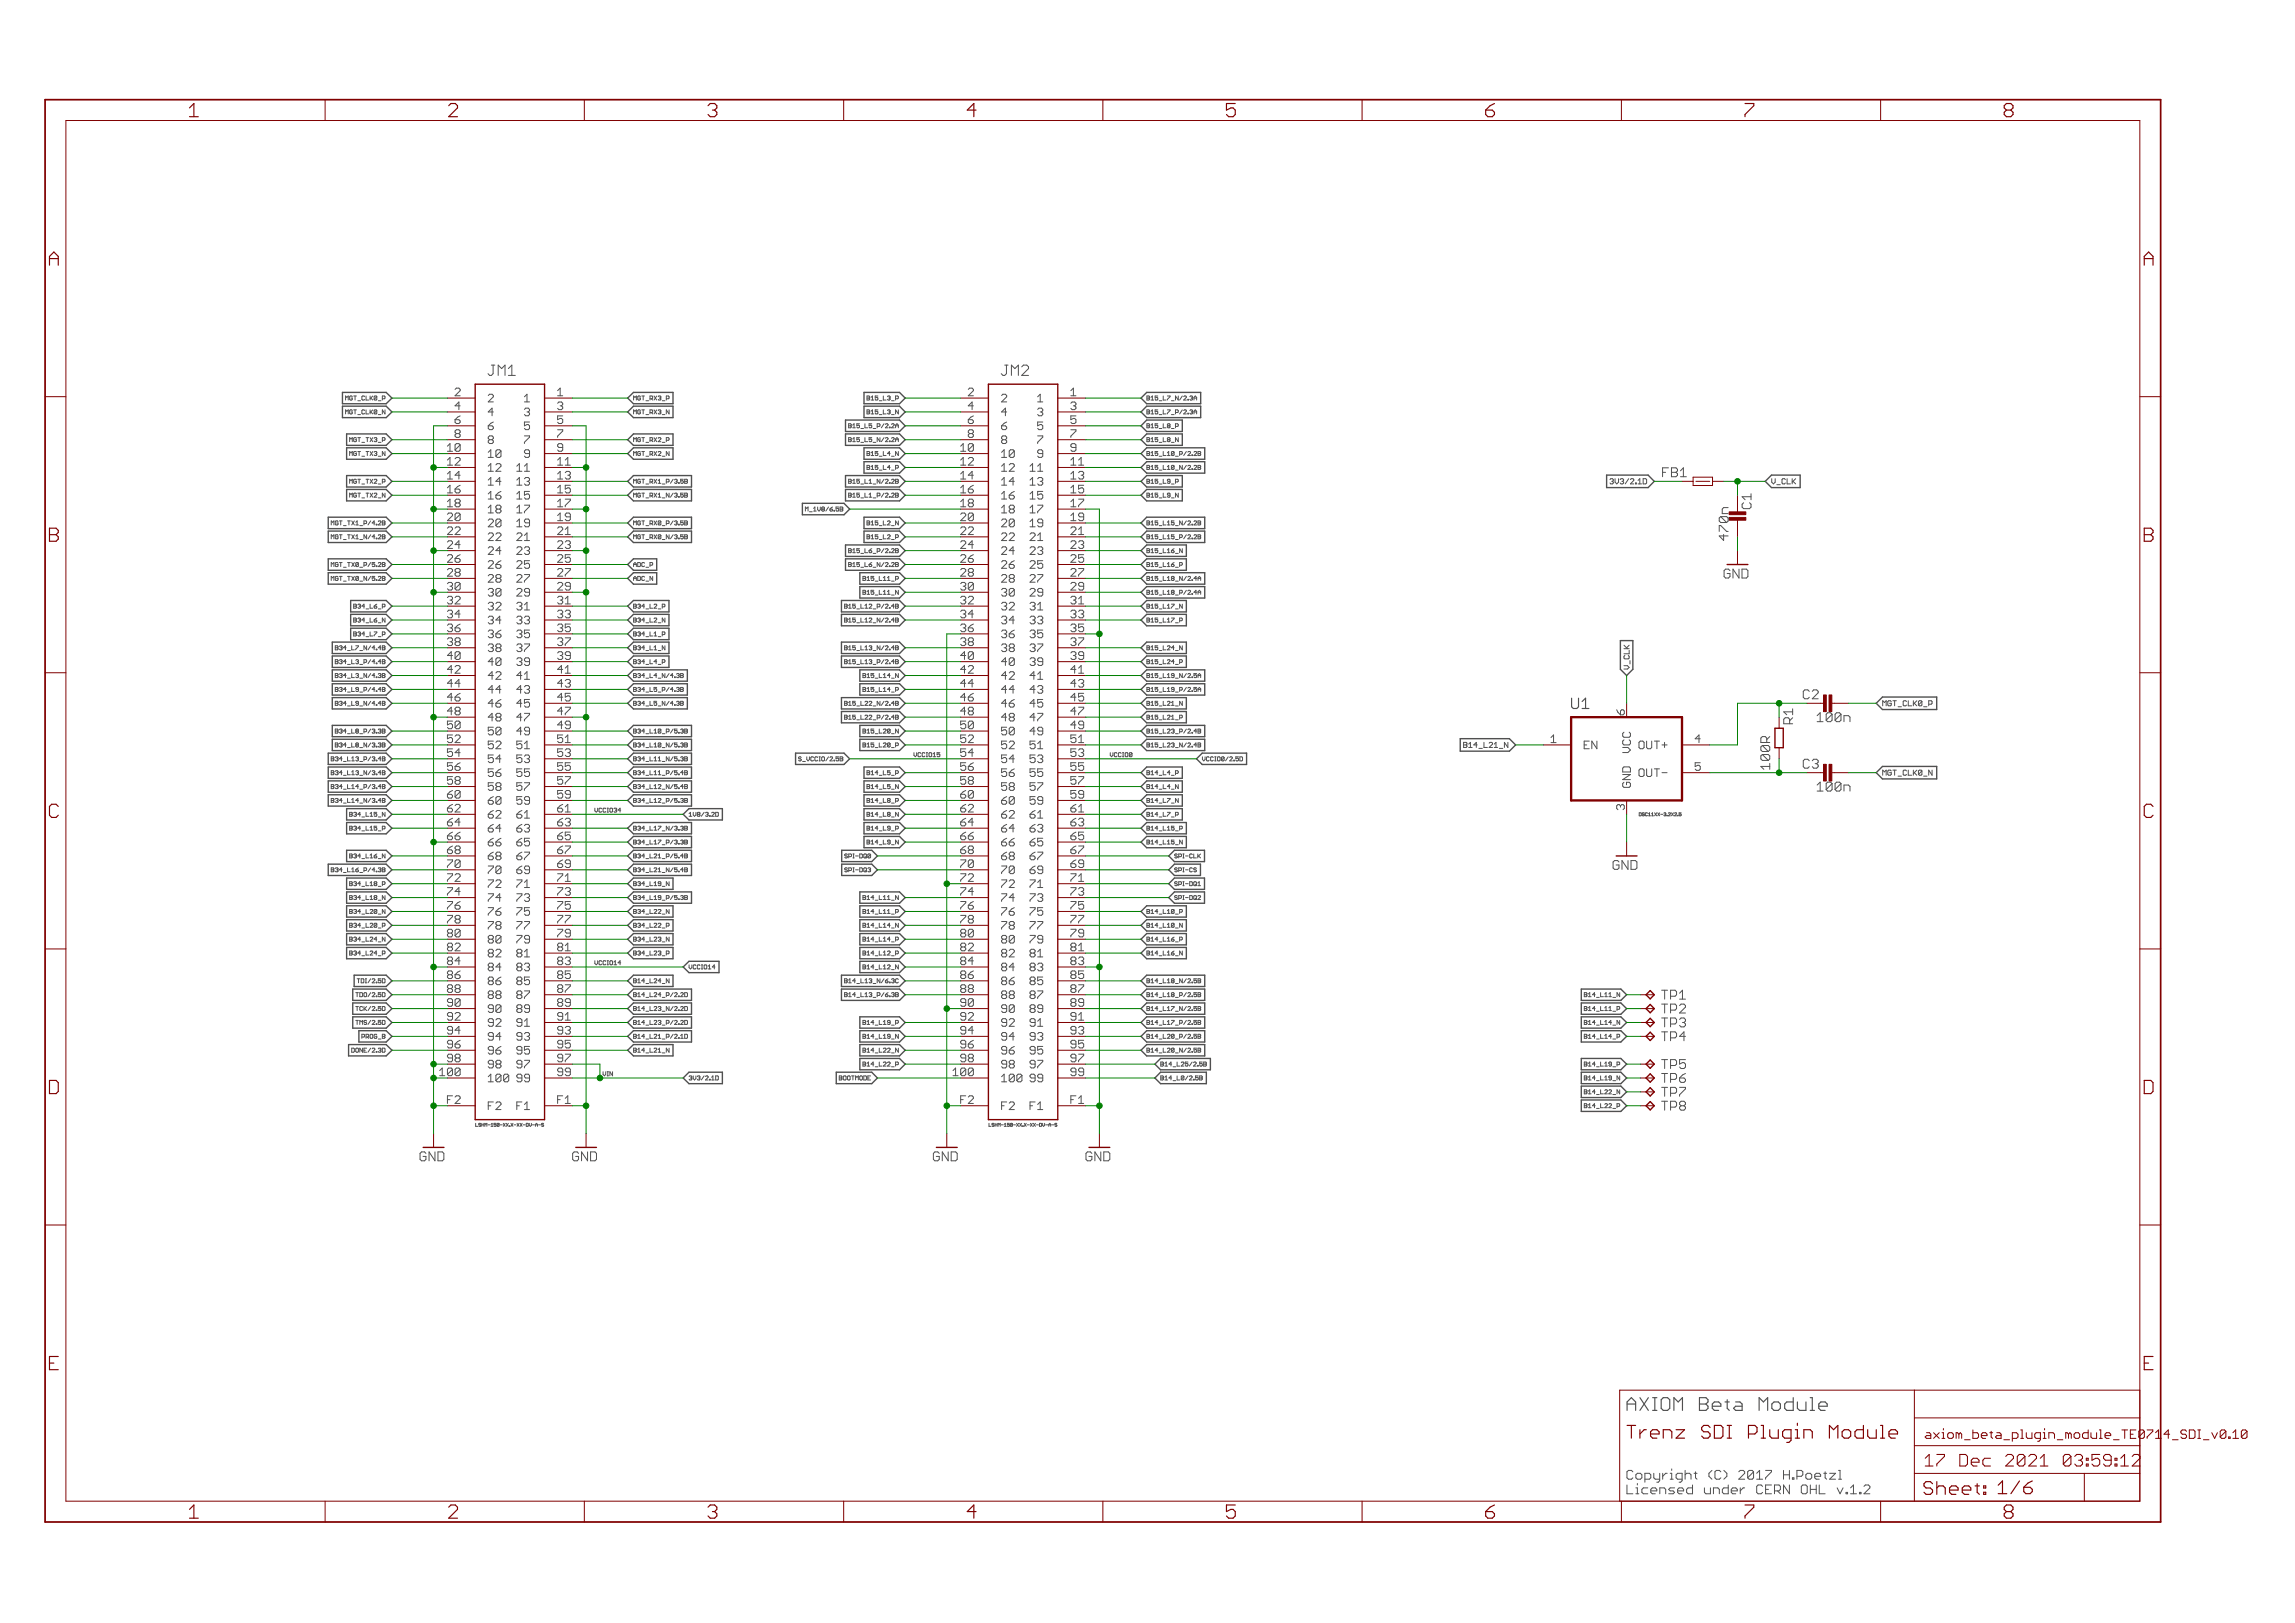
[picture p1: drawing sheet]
<svg xmlns="http://www.w3.org/2000/svg" width="420mm" height="297mm" viewBox="0 0 420 297" stroke-linecap="round" stroke-linejoin="round" font-family="sans-serif">
<defs><g id="words">
<g font-size="3.7" fill="#800000">
<text x="36.2" y="21.4">1</text>
<text x="83.6" y="21.4">2</text>
<text x="131.1" y="21.4">3</text>
<text x="178.5" y="21.4">4</text>
<text x="226" y="21.4">5</text>
<text x="273.5" y="21.4">6</text>
<text x="320.9" y="21.4">7</text>
<text x="368.4" y="21.4">8</text>
<text x="10.4" y="48.6">A</text>
<text x="393.9" y="48.6">A</text>
<text x="10.4" y="99.2">B</text>
<text x="393.9" y="99.2">B</text>
<text x="10.4" y="149.7">C</text>
<text x="393.9" y="149.7">C</text>
<text x="10.3" y="200.2">D</text>
<text x="393.8" y="200.2">D</text>
<text x="36.2" y="277.9">1</text>
<text x="83.6" y="277.9">2</text>
<text x="131.1" y="277.9">3</text>
<text x="178.5" y="277.9">4</text>
<text x="226" y="277.9">5</text>
<text x="273.5" y="277.9">6</text>
<text x="320.9" y="277.9">7</text>
<text x="368.4" y="277.9">8</text>
</g>
<text font-size="3.6" fill="#505050" x="299.3" y="258.2">AXIOM Beta Module</text>
<g font-size="3.6" fill="#800000">
<text x="299.3" y="263.3">Trenz SDI Plugin Module</text>
<text x="353.7" y="273.6">Sheet: 1/6</text>
</g>
<g font-size="3.2" fill="#800000">
<text x="353.9" y="268.4">17 Dec 2021</text>
<text x="375.5" y="268.4">03:59:12</text>
</g>
<text font-size="2.9" fill="#505050" x="289.1" y="129.8">U1</text>
<g font-size="2.5" fill="#800000">
<text x="306" y="87.3">FB1</text>
<text x="318" y="94.1" transform="rotate(-90 318 94.1)">n</text>
<text x="318" y="98.9" transform="rotate(-90 318 98.9)">470</text>
<text x="331.5" y="128">C2</text>
<text x="331.5" y="140.7">C3</text>
</g>
<g font-size="2.5" fill="#505050">
<text x="322.2" y="93.2" transform="rotate(-90 322.2 93.2)">C1</text>
<text x="317.1" y="105.9">GND</text>
<text x="329.8" y="132.5" transform="rotate(-90 329.8 132.5)">R1</text>
<text x="334.2" y="132.1">100n</text>
<text x="334.2" y="144.8">100n</text>
<text x="296.8" y="159.2">GND</text>
<text x="305.7" y="182.9">TP1</text>
<text x="305.7" y="185.5">TP2</text>
<text x="305.7" y="188">TP3</text>
<text x="305.7" y="190.6">TP4</text>
<text x="305.7" y="195.6">TP5</text>
<text x="305.7" y="198.2">TP6</text>
<text x="305.7" y="200.7">TP7</text>
<text x="305.7" y="203.3">TP8</text>
<text x="78.4" y="212.5">GND</text>
<text x="106.3" y="212.5">GND</text>
<text x="172.3" y="212.5">GND</text>
<text x="200.3" y="212.5">GND</text>
<text x="299.3" y="270.8">Copyright (C) 2017 H.Poetzl</text>
<text x="299.3" y="273.5">Licensed under CERN OHL v.1.2</text>
</g>
<text font-size="2.5" fill="#008000" x="325.6" y="140.9" transform="rotate(-90 325.6 140.9)">100R</text>
<g font-size="2.3" fill="#800000">
<text x="353.9" y="263.3">axiom_beta_plugin_module_TE0714</text>
<text x="396.1" y="263.3">_SDI_v0.10</text>
</g>
<g font-size="2.1" fill="#505050">
<text x="103.5" y="75">3</text>
<text x="197.5" y="75">3</text>
<text x="83.5" y="82.7">10</text>
<text x="90.8" y="83.8">10</text>
<text x="177.4" y="82.7">10</text>
<text x="184.8" y="83.8">10</text>
<text x="83.5" y="85.2">12</text>
<text x="83.5" y="87.7">14</text>
<text x="90.8" y="86.3">12</text>
<text x="90.8" y="88.8">14</text>
<text x="96.2" y="86.3">11</text>
<text x="96.2" y="88.8">13</text>
<text x="103.5" y="85.2">11</text>
<text x="103.5" y="87.7">13</text>
<text x="177.4" y="85.2">12</text>
<text x="177.4" y="87.7">14</text>
<text x="184.8" y="86.3">12</text>
<text x="184.8" y="88.8">14</text>
<text x="190.1" y="86.3">11</text>
<text x="190.1" y="88.8">13</text>
<text x="197.5" y="85.2">11</text>
<text x="197.5" y="87.7">13</text>
<text x="83.5" y="90.3">16</text>
<text x="83.5" y="92.8">18</text>
<text x="83.5" y="95.4">20</text>
<text x="90.8" y="91.4">16</text>
<text x="90.8" y="93.9">18</text>
<text x="96.2" y="91.4">15</text>
<text x="96.2" y="93.9">17</text>
<text x="103.5" y="90.3">15</text>
<text x="103.5" y="92.8">17</text>
<text x="103.5" y="95.4">19</text>
<text x="177.4" y="90.3">16</text>
<text x="177.4" y="92.8">18</text>
<text x="177.4" y="95.4">20</text>
<text x="184.8" y="91.4">16</text>
<text x="184.8" y="93.9">18</text>
<text x="190.1" y="91.4">15</text>
<text x="190.1" y="93.9">17</text>
<text x="197.5" y="90.3">15</text>
<text x="197.5" y="92.8">17</text>
<text x="197.5" y="95.4">19</text>
<text x="83.5" y="97.9">22</text>
<text x="83.5" y="100.4">24</text>
<text x="90.8" y="96.5">20</text>
<text x="90.8" y="99">22</text>
<text x="90.8" y="101.5">24</text>
<text x="96.2" y="96.5">19</text>
<text x="96.2" y="99">21</text>
<text x="96.2" y="101.5">23</text>
<text x="103.5" y="97.9">21</text>
<text x="103.5" y="100.4">23</text>
<text x="177.4" y="97.9">22</text>
<text x="177.4" y="100.4">24</text>
<text x="184.8" y="96.5">20</text>
<text x="184.8" y="99">22</text>
<text x="184.8" y="101.5">24</text>
<text x="190.1" y="96.5">19</text>
<text x="190.1" y="99">21</text>
<text x="190.1" y="101.5">23</text>
<text x="197.5" y="97.9">21</text>
<text x="197.5" y="100.4">23</text>
<text x="83.5" y="103">26</text>
<text x="83.5" y="105.5">28</text>
<text x="90.8" y="104.1">26</text>
<text x="90.8" y="106.6">28</text>
<text x="96.2" y="104.1">25</text>
<text x="96.2" y="106.6">27</text>
<text x="103.5" y="103">25</text>
<text x="103.5" y="105.5">27</text>
<text x="177.4" y="103">26</text>
<text x="177.4" y="105.5">28</text>
<text x="184.8" y="104.1">26</text>
<text x="184.8" y="106.6">28</text>
<text x="190.1" y="104.1">25</text>
<text x="190.1" y="106.6">27</text>
<text x="197.5" y="103">25</text>
<text x="197.5" y="105.5">27</text>
<text x="83.5" y="108">30</text>
<text x="83.5" y="110.6">32</text>
<text x="83.5" y="113.1">34</text>
<text x="90.8" y="109.2">30</text>
<text x="90.8" y="111.7">32</text>
<text x="96.2" y="109.2">29</text>
<text x="96.2" y="111.7">31</text>
<text x="103.5" y="108">29</text>
<text x="103.5" y="110.6">31</text>
<text x="103.5" y="113.1">33</text>
<text x="177.4" y="108">30</text>
<text x="177.4" y="110.6">32</text>
<text x="177.4" y="113.1">34</text>
<text x="184.8" y="109.2">30</text>
<text x="184.8" y="111.7">32</text>
<text x="190.1" y="109.2">29</text>
<text x="190.1" y="111.7">31</text>
<text x="197.5" y="108">29</text>
<text x="197.5" y="110.6">31</text>
<text x="197.5" y="113.1">33</text>
<text x="83.5" y="115.7">36</text>
<text x="83.5" y="118.2">38</text>
<text x="90.8" y="114.2">34</text>
<text x="90.8" y="116.8">36</text>
<text x="90.8" y="119.3">38</text>
<text x="96.2" y="114.2">33</text>
<text x="96.2" y="116.8">35</text>
<text x="96.2" y="119.3">37</text>
<text x="103.5" y="115.7">35</text>
<text x="103.5" y="118.2">37</text>
<text x="177.4" y="115.7">36</text>
<text x="177.4" y="118.2">38</text>
<text x="184.8" y="114.2">34</text>
<text x="184.8" y="116.8">36</text>
<text x="184.8" y="119.3">38</text>
<text x="190.1" y="114.2">33</text>
<text x="190.1" y="116.8">35</text>
<text x="190.1" y="119.3">37</text>
<text x="197.5" y="115.7">35</text>
<text x="197.5" y="118.2">37</text>
<text x="83.5" y="120.7">40</text>
<text x="83.5" y="123.3">42</text>
<text x="83.5" y="125.8">44</text>
<text x="90.8" y="121.9">40</text>
<text x="90.8" y="124.4">42</text>
<text x="96.2" y="121.9">39</text>
<text x="96.2" y="124.4">41</text>
<text x="103.5" y="120.7">39</text>
<text x="103.5" y="123.3">41</text>
<text x="103.5" y="125.8">43</text>
<text x="177.4" y="120.7">40</text>
<text x="177.4" y="123.3">42</text>
<text x="177.4" y="125.8">44</text>
<text x="184.8" y="121.9">40</text>
<text x="184.8" y="124.4">42</text>
<text x="190.1" y="121.9">39</text>
<text x="190.1" y="124.4">41</text>
<text x="197.5" y="120.7">39</text>
<text x="197.5" y="123.3">41</text>
<text x="197.5" y="125.8">43</text>
<text x="83.5" y="128.4">46</text>
<text x="83.5" y="130.9">48</text>
<text x="90.8" y="126.9">44</text>
<text x="90.8" y="129.5">46</text>
<text x="96.2" y="126.9">43</text>
<text x="96.2" y="129.5">45</text>
<text x="103.5" y="128.4">45</text>
<text x="103.5" y="130.9">47</text>
<text x="177.4" y="128.4">46</text>
<text x="177.4" y="130.9">48</text>
<text x="184.8" y="126.9">44</text>
<text x="184.8" y="129.5">46</text>
<text x="190.1" y="126.9">43</text>
<text x="190.1" y="129.5">45</text>
<text x="197.5" y="128.4">45</text>
<text x="197.5" y="130.9">47</text>
<text x="298.9" y="130.9" transform="rotate(-90 298.9 130.9)">6</text>
<text x="83.5" y="133.4">50</text>
<text x="83.5" y="136">52</text>
<text x="90.8" y="132">48</text>
<text x="90.8" y="134.6">50</text>
<text x="90.8" y="137.1">52</text>
<text x="96.2" y="132">47</text>
<text x="96.2" y="134.6">49</text>
<text x="96.2" y="137.1">51</text>
<text x="103.5" y="133.4">49</text>
<text x="103.5" y="136">51</text>
<text x="177.4" y="133.4">50</text>
<text x="177.4" y="136">52</text>
<text x="184.8" y="132">48</text>
<text x="184.8" y="134.6">50</text>
<text x="184.8" y="137.1">52</text>
<text x="190.1" y="132">47</text>
<text x="190.1" y="134.6">49</text>
<text x="190.1" y="137.1">51</text>
<text x="197.5" y="133.4">49</text>
<text x="197.5" y="136">51</text>
<text x="291.5" y="137.1">EN</text>
<text x="300.8" y="137.1">OUT+</text>
<text x="83.5" y="138.5">54</text>
<text x="83.5" y="141.1">56</text>
<text x="83.5" y="143.6">58</text>
<text x="90.8" y="139.6">54</text>
<text x="90.8" y="142.2">56</text>
<text x="96.2" y="139.6">53</text>
<text x="96.2" y="142.2">55</text>
<text x="103.5" y="138.5">53</text>
<text x="103.5" y="141.1">55</text>
<text x="103.5" y="143.6">57</text>
<text x="177.4" y="138.5">54</text>
<text x="177.4" y="141.1">56</text>
<text x="177.4" y="143.6">58</text>
<text x="184.8" y="139.6">54</text>
<text x="184.8" y="142.2">56</text>
<text x="190.1" y="139.6">53</text>
<text x="190.1" y="142.2">55</text>
<text x="197.5" y="138.5">53</text>
<text x="197.5" y="141.1">55</text>
<text x="197.5" y="143.6">57</text>
<text x="301.8" y="142.2">OUT-</text>
<text x="83.5" y="146.1">60</text>
<text x="83.5" y="148.7">62</text>
<text x="90.8" y="144.7">58</text>
<text x="90.8" y="147.3">60</text>
<text x="90.8" y="149.8">62</text>
<text x="96.2" y="144.7">57</text>
<text x="96.2" y="147.3">59</text>
<text x="96.2" y="149.8">61</text>
<text x="103.5" y="146.1">59</text>
<text x="103.5" y="148.7">61</text>
<text x="177.4" y="146.1">60</text>
<text x="177.4" y="148.7">62</text>
<text x="184.8" y="144.7">58</text>
<text x="184.8" y="147.3">60</text>
<text x="184.8" y="149.8">62</text>
<text x="190.1" y="144.7">57</text>
<text x="190.1" y="147.3">59</text>
<text x="190.1" y="149.8">61</text>
<text x="197.5" y="146.1">59</text>
<text x="197.5" y="148.7">61</text>
<text x="298.9" y="148.2" transform="rotate(-90 298.9 148.2)">3</text>
<text x="300.1" y="144.2" transform="rotate(-90 300.1 144.2)">GND VCC</text>
<text x="83.5" y="151.2">64</text>
<text x="83.5" y="153.8">66</text>
<text x="90.8" y="152.3">64</text>
<text x="90.8" y="154.9">66</text>
<text x="96.2" y="152.3">63</text>
<text x="96.2" y="154.9">65</text>
<text x="103.5" y="151.2">63</text>
<text x="103.5" y="153.8">65</text>
<text x="177.4" y="151.2">64</text>
<text x="177.4" y="153.8">66</text>
<text x="184.8" y="152.3">64</text>
<text x="184.8" y="154.9">66</text>
<text x="190.1" y="152.3">63</text>
<text x="190.1" y="154.9">65</text>
<text x="197.5" y="151.2">63</text>
<text x="197.5" y="153.8">65</text>
<text x="83.5" y="156.3">68</text>
<text x="83.5" y="158.8">70</text>
<text x="83.5" y="161.4">72</text>
<text x="90.8" y="157.4">68</text>
<text x="90.8" y="160">70</text>
<text x="96.2" y="157.4">67</text>
<text x="96.2" y="160">69</text>
<text x="103.5" y="156.3">67</text>
<text x="103.5" y="158.8">69</text>
<text x="103.5" y="161.4">71</text>
<text x="177.4" y="156.3">68</text>
<text x="177.4" y="158.8">70</text>
<text x="177.4" y="161.4">72</text>
<text x="184.8" y="157.4">68</text>
<text x="184.8" y="160">70</text>
<text x="190.1" y="157.4">67</text>
<text x="190.1" y="160">69</text>
<text x="197.5" y="156.3">67</text>
<text x="197.5" y="158.8">69</text>
<text x="197.5" y="161.4">71</text>
<text x="83.5" y="163.9">74</text>
<text x="83.5" y="166.5">76</text>
<text x="90.8" y="162.5">72</text>
<text x="90.8" y="165">74</text>
<text x="90.8" y="167.6">76</text>
<text x="96.2" y="162.5">71</text>
<text x="96.2" y="165">73</text>
<text x="96.2" y="167.6">75</text>
<text x="103.5" y="163.9">73</text>
<text x="103.5" y="166.5">75</text>
<text x="177.4" y="163.9">74</text>
<text x="177.4" y="166.5">76</text>
<text x="184.8" y="162.5">72</text>
<text x="184.8" y="165">74</text>
<text x="184.8" y="167.6">76</text>
<text x="190.1" y="162.5">71</text>
<text x="190.1" y="165">73</text>
<text x="190.1" y="167.6">75</text>
<text x="197.5" y="163.9">73</text>
<text x="197.5" y="166.5">75</text>
<text x="83.5" y="169">78</text>
<text x="83.5" y="171.5">80</text>
<text x="90.8" y="170.1">78</text>
<text x="90.8" y="172.7">80</text>
<text x="96.2" y="170.1">77</text>
<text x="96.2" y="172.7">79</text>
<text x="103.5" y="169">77</text>
<text x="103.5" y="171.5">79</text>
<text x="177.4" y="169">78</text>
<text x="177.4" y="171.5">80</text>
<text x="184.8" y="170.1">78</text>
<text x="184.8" y="172.7">80</text>
<text x="190.1" y="170.1">77</text>
<text x="190.1" y="172.7">79</text>
<text x="197.5" y="169">77</text>
<text x="197.5" y="171.5">79</text>
<text x="83.5" y="174.1">82</text>
<text x="83.5" y="176.6">84</text>
<text x="83.5" y="179.2">86</text>
<text x="90.8" y="175.2">82</text>
<text x="90.8" y="177.7">84</text>
<text x="96.2" y="175.2">81</text>
<text x="96.2" y="177.7">83</text>
<text x="103.5" y="174.1">81</text>
<text x="103.5" y="176.6">83</text>
<text x="103.5" y="179.2">85</text>
<text x="177.4" y="174.1">82</text>
<text x="177.4" y="176.6">84</text>
<text x="177.4" y="179.2">86</text>
<text x="184.8" y="175.2">82</text>
<text x="184.8" y="177.7">84</text>
<text x="190.1" y="175.2">81</text>
<text x="190.1" y="177.7">83</text>
<text x="197.5" y="174.1">81</text>
<text x="197.5" y="176.6">83</text>
<text x="197.5" y="179.2">85</text>
<text x="83.5" y="181.7">88</text>
<text x="83.5" y="184.2">90</text>
<text x="90.8" y="180.3">86</text>
<text x="90.8" y="182.8">88</text>
<text x="90.8" y="185.4">90</text>
<text x="96.2" y="180.3">85</text>
<text x="96.2" y="182.8">87</text>
<text x="96.2" y="185.4">89</text>
<text x="103.5" y="181.7">87</text>
<text x="103.5" y="184.2">89</text>
<text x="177.4" y="181.7">88</text>
<text x="177.4" y="184.2">90</text>
<text x="184.8" y="180.3">86</text>
<text x="184.8" y="182.8">88</text>
<text x="184.8" y="185.4">90</text>
<text x="190.1" y="180.3">85</text>
<text x="190.1" y="182.8">87</text>
<text x="190.1" y="185.4">89</text>
<text x="197.5" y="181.7">87</text>
<text x="197.5" y="184.2">89</text>
<text x="83.5" y="186.8">92</text>
<text x="83.5" y="189.3">94</text>
<text x="83.5" y="191.9">96</text>
<text x="90.8" y="187.9">92</text>
<text x="90.8" y="190.4">94</text>
<text x="96.2" y="187.9">91</text>
<text x="96.2" y="190.4">93</text>
<text x="103.5" y="186.8">91</text>
<text x="103.5" y="189.3">93</text>
<text x="103.5" y="191.9">95</text>
<text x="177.4" y="186.8">92</text>
<text x="177.4" y="189.3">94</text>
<text x="177.4" y="191.9">96</text>
<text x="184.8" y="187.9">92</text>
<text x="184.8" y="190.4">94</text>
<text x="190.1" y="187.9">91</text>
<text x="190.1" y="190.4">93</text>
<text x="197.5" y="186.8">91</text>
<text x="197.5" y="189.3">93</text>
<text x="197.5" y="191.9">95</text>
<text x="82.1" y="196.9">100</text>
<text x="83.5" y="194.4">98</text>
<text x="90.8" y="193">96</text>
<text x="90.8" y="195.5">98</text>
<text x="96.2" y="193">95</text>
<text x="96.2" y="195.5">97</text>
<text x="103.5" y="194.4">97</text>
<text x="103.5" y="196.9">99</text>
<text x="176.1" y="196.9">100</text>
<text x="177.4" y="194.4">98</text>
<text x="184.8" y="193">96</text>
<text x="184.8" y="195.5">98</text>
<text x="190.1" y="193">95</text>
<text x="190.1" y="195.5">97</text>
<text x="197.5" y="194.4">97</text>
<text x="197.5" y="196.9">99</text>
<text x="83.6" y="202">F2</text>
<text x="90.8" y="198">100</text>
<text x="90.8" y="203.1">F2</text>
<text x="96.2" y="198">99</text>
<text x="96.3" y="203.1">F1</text>
<text x="103.5" y="202">F1</text>
<text x="177.6" y="202">F2</text>
<text x="184.8" y="198">100</text>
<text x="184.8" y="203.1">F2</text>
<text x="190.1" y="198">99</text>
<text x="190.3" y="203.1">F1</text>
<text x="197.5" y="202">F1</text>
</g>
<g font-size="1.4" fill="#505050">
<text x="296.6" y="88.6">3V3/2.1D</text>
<text x="325.8" y="88.6">V_CLK</text>
<text x="299.8" y="122.5" transform="rotate(-90 299.8 122.5)">V_CLK</text>
<text x="346.2" y="129.2">MGT_CLK0_P</text>
<text x="269.9" y="136.8">B14_L21_N</text>
<text x="346.2" y="141.9">MGT_CLK0_N</text>
</g>
<g font-size="1.1" fill="#505050">
<text x="64.8" y="75.8">MGT_CLK0_N</text>
<text x="64.9" y="73.2">MGT_CLK0_P</text>
<text x="117.5" y="73.3">MGT_RX3_P</text>
<text x="117.5" y="75.8">MGT_RX3_N</text>
<text x="160.6" y="75.8">B15_L3_N</text>
<text x="160.8" y="73.2">B15_L3_P</text>
<text x="211.5" y="73.3">B15_L7_N/2.3A</text>
<text x="211.5" y="75.8">B15_L7_P/2.3A</text>
<text x="65.4" y="83.4">MGT_TX3_N</text>
<text x="65.6" y="80.9">MGT_TX3_P</text>
<text x="117.5" y="80.9">MGT_RX2_P</text>
<text x="117.5" y="83.4">MGT_RX2_N</text>
<text x="157.7" y="80.9">B15_L5_N/2.2A</text>
<text x="157.8" y="78.3">B15_L5_P/2.2A</text>
<text x="160.6" y="83.4">B15_L4_N</text>
<text x="211.5" y="78.3">B15_L8_P</text>
<text x="211.5" y="80.9">B15_L8_N</text>
<text x="211.5" y="83.4">B15_L10_P/2.2B</text>
<text x="65.6" y="88.5">MGT_TX2_P</text>
<text x="117.5" y="88.5">MGT_RX1_P/3.5B</text>
<text x="157.7" y="88.5">B15_L1_N/2.2B</text>
<text x="160.8" y="85.9">B15_L4_P</text>
<text x="211.5" y="86">B15_L10_N/2.2B</text>
<text x="211.5" y="88.5">B15_L9_P</text>
<text x="65.4" y="91">MGT_TX2_N</text>
<text x="117.5" y="91">MGT_RX1_N/3.5B</text>
<text x="149.3" y="93.6">M_1V8/6.5B</text>
<text x="157.8" y="91">B15_L1_P/2.2B</text>
<text x="211.5" y="91">B15_L9_N</text>
<text x="62.5" y="98.6">MGT_TX1_N/4.2B</text>
<text x="62.6" y="96.1">MGT_TX1_P/4.2B</text>
<text x="117.5" y="96.1">MGT_RX0_P/3.5B</text>
<text x="117.5" y="98.7">MGT_RX0_N/3.5B</text>
<text x="157.8" y="101.2">B15_L6_P/2.2B</text>
<text x="160.6" y="96.1">B15_L2_N</text>
<text x="160.8" y="98.6">B15_L2_P</text>
<text x="211.5" y="96.1">B15_L15_N/2.2B</text>
<text x="211.5" y="98.7">B15_L15_P/2.2B</text>
<text x="211.5" y="101.2">B15_L16_N</text>
<text x="62.5" y="106.3">MGT_TX0_N/5.2B</text>
<text x="62.6" y="103.7">MGT_TX0_P/5.2B</text>
<text x="117.5" y="103.7">ADC_</text>
<text x="117.5" y="106.3">ADC_</text>
<text x="157.7" y="103.7">B15_L6_N/2.2B</text>
<text x="160.1" y="106.3">B15_L11_P</text>
<text x="211.5" y="103.7">B15_L16_P</text>
<text x="211.5" y="106.3">B15_L18_N/2.4A</text>
<text x="66.7" y="113.9">B34_L6_N</text>
<text x="66.8" y="111.3">B34_L6_P</text>
<text x="117.5" y="111.3">B34_L2_P</text>
<text x="117.5" y="113.9">B34_L2_N</text>
<text x="156.9" y="113.9">B15_L12_N/2.4B</text>
<text x="157.1" y="111.3">B15_L12_P/2.4B</text>
<text x="159.9" y="108.8">B15_L11_N</text>
<text x="211.5" y="108.8">B15_L18_P/2.4A</text>
<text x="211.5" y="111.3">B15_L17_N</text>
<text x="211.5" y="113.9">B15_L17_P</text>
<text x="63.7" y="119">B34_L7_N/4.4B</text>
<text x="66.8" y="116.4">B34_L7_P</text>
<text x="117.5" y="116.4">B34_L1_P</text>
<text x="117.5" y="119">B34_L1_N</text>
<text x="156.9" y="119">B15_L13_N/2.4B</text>
<text x="211.5" y="119">B15_L24_N</text>
<text x="63.7" y="124">B34_L3_N/4.3B</text>
<text x="63.8" y="121.5">B34_L3_P/4.4B</text>
<text x="117.5" y="121.5">B34_L4_P</text>
<text x="117.5" y="124">B34_L4_N/4.3B</text>
<text x="157.1" y="121.5">B15_L13_P/2.4B</text>
<text x="159.9" y="124">B15_L14_N</text>
<text x="211.5" y="121.5">B15_L24_P</text>
<text x="211.5" y="124">B15_L19_N/2.5A</text>
<text x="63.7" y="129.1">B34_L9_N/4.4B</text>
<text x="63.8" y="126.6">B34_L9_P/4.4B</text>
<text x="117.5" y="126.6">B34_L5_P/4.3B</text>
<text x="117.5" y="129.1">B34_L5_N/4.3B</text>
<text x="156.9" y="129.1">B15_L22_N/2.4B</text>
<text x="157.1" y="131.7">B15_L22_P/2.4B</text>
<text x="160.1" y="126.6">B15_L14_P</text>
<text x="211.5" y="126.6">B15_L19_P/2.5A</text>
<text x="211.5" y="129.1">B15_L21_N</text>
<text x="211.5" y="131.7">B15_L21_P</text>
<text x="63.7" y="136.7">B34_L8_N/3.3B</text>
<text x="63.8" y="134.2">B34_L8_P/3.3B</text>
<text x="117.5" y="134.2">B34_L10_P/5.3B</text>
<text x="117.5" y="136.7">B34_L10_N/5.3B</text>
<text x="159.9" y="134.2">B15_L20_N</text>
<text x="160.1" y="136.7">B15_L20_P</text>
<text x="211.5" y="134.2">B15_L23_P/2.4B</text>
<text x="211.5" y="136.7">B15_L23_N/2.4B</text>
<text x="63" y="141.8">B34_L13_N/3.4B</text>
<text x="63.1" y="139.3">B34_L13_P/3.4B</text>
<text x="117.5" y="139.3">B34_L11_N/5.3B</text>
<text x="117.5" y="141.8">B34_L11_P/5.4B</text>
<text x="148.1" y="139.3">S_VCCIO/2.5B</text>
<text x="160.8" y="141.8">B14_L5_P</text>
<text x="168.8" y="138.5">VCCIO15</text>
<text x="204.7" y="138.5">VCCIO0</text>
<text x="211.5" y="141.8">B14_L4_P</text>
<text x="221.6" y="139.3">VCCIO0/2.5D</text>
<text x="63" y="146.9">B34_L14_N/3.4B</text>
<text x="63.1" y="144.4">B34_L14_P/3.4B</text>
<text x="65.9" y="149.4">B34_L15_N</text>
<text x="110.4" y="148.7">VCCIO34</text>
<text x="117.5" y="144.4">B34_L12_N/5.4B</text>
<text x="117.5" y="146.9">B34_L12_P/5.3B</text>
<text x="127.6" y="149.4">1V8/3.2D</text>
<text x="160.6" y="149.4">B14_L8_N</text>
<text x="160.6" y="144.4">B14_L5_N</text>
<text x="160.8" y="146.9">B14_L8_P</text>
<text x="211.5" y="144.4">B14_L4_N</text>
<text x="211.5" y="146.9">B14_L7_N</text>
<text x="211.5" y="149.4">B14_L7_P</text>
<text x="66.1" y="152">B34_L15_P</text>
<text x="117.5" y="152">B34_L17_N/3.3B</text>
<text x="117.5" y="154.5">B34_L17_P/3.3B</text>
<text x="160.6" y="154.5">B14_L9_N</text>
<text x="160.8" y="152">B14_L9_P</text>
<text x="211.5" y="152">B14_L15_P</text>
<text x="211.5" y="154.5">B14_L15_N</text>
<text x="63.1" y="159.6">B34_L16_P/4.3B</text>
<text x="65.9" y="157.1">B34_L16_N</text>
<text x="117.5" y="157.1">B34_L21_P/5.4B</text>
<text x="117.5" y="159.6">B34_L21_N/5.4B</text>
<text x="156.4" y="159.6">SPI-DQ3</text>
<text x="156.4" y="157.1">SPI-DQ0</text>
<text x="216.5" y="157.1">SPI-CLK</text>
<text x="216.5" y="159.6">SPI-CS</text>
<text x="65.9" y="164.7">B34_L18_N</text>
<text x="65.9" y="167.2">B34_L20_N</text>
<text x="66.1" y="162.1">B34_L18_P</text>
<text x="117.5" y="162.1">B34_L19_N</text>
<text x="117.5" y="164.7">B34_L19_P/5.3B</text>
<text x="117.5" y="167.2">B34_L22_N</text>
<text x="159.9" y="164.7">B14_L11_N</text>
<text x="160.1" y="167.2">B14_L11_P</text>
<text x="211.5" y="167.2">B14_L10_P</text>
<text x="216.5" y="162.1">SPI-DQ1</text>
<text x="216.5" y="164.7">SPI-DQ2</text>
<text x="65.9" y="172.3">B34_L24_N</text>
<text x="66.1" y="169.8">B34_L20_P</text>
<text x="117.5" y="169.8">B34_L22_P</text>
<text x="117.5" y="172.3">B34_L23_N</text>
<text x="159.9" y="169.8">B14_L14_N</text>
<text x="160.1" y="172.3">B14_L14_P</text>
<text x="211.5" y="169.8">B14_L10_N</text>
<text x="211.5" y="172.3">B14_L16_P</text>
<text x="66.1" y="174.8">B34_L24_P</text>
<text x="67.2" y="179.9">TDI/2.5D</text>
<text x="110.4" y="176.6">VCCIO14</text>
<text x="117.5" y="174.8">B34_L23_P</text>
<text x="117.5" y="179.9">B14_L24_N</text>
<text x="127.6" y="177.4">VCCIO14</text>
<text x="156.9" y="179.9">B14_L13_N/6.3C</text>
<text x="159.9" y="177.4">B14_L12_N</text>
<text x="160.1" y="174.8">B14_L12_P</text>
<text x="211.5" y="174.8">B14_L16_N</text>
<text x="211.5" y="179.9">B14_L18_N/2.5B</text>
<text x="66.7" y="182.4">TDO/2.5D</text>
<text x="66.9" y="185">TCK/2.5D</text>
<text x="117.5" y="182.5">B14_L24_P/2.2D</text>
<text x="117.5" y="185">B14_L23_N/2.2D</text>
<text x="157.1" y="182.4">B14_L13_P/6.3B</text>
<text x="211.5" y="182.5">B14_L18_P/2.5B</text>
<text x="211.5" y="185">B14_L17_N/2.5B</text>
<text x="292" y="182.4">B14_L11_N</text>
<text x="292.1" y="185">B14_L11_P</text>
<text x="66.7" y="187.5">TMS/2.5D</text>
<text x="67.6" y="190.1">PROG_B</text>
<text x="117.5" y="187.5">B14_L23_P/2.2D</text>
<text x="117.5" y="190.1">B14_L21_P/2.1D</text>
<text x="159.9" y="190.1">B14_L19_N</text>
<text x="160.1" y="187.5">B14_L19_P</text>
<text x="211.5" y="187.5">B14_L17_P/2.5B</text>
<text x="211.5" y="190.1">B14_L20_P/2.5B</text>
<text x="292" y="187.5">B14_L14_N</text>
<text x="292.1" y="190.1">B14_L14_P</text>
<text x="65.8" y="192.6">DONE/2.3D</text>
<text x="111.9" y="196.9">VIN</text>
<text x="117.5" y="192.6">B14_L21_N</text>
<text x="127.6" y="197.7">3V3/2.1D</text>
<text x="154.3" y="197.7">BOOTMODE</text>
<text x="159.9" y="192.6">B14_L22_N</text>
<text x="160.1" y="195.1">B14_L22_P</text>
<text x="211.5" y="192.6">B14_L20_N/2.5B</text>
<text x="214" y="195.2">B14_L25/2.5B</text>
<text x="214" y="197.7">B14_L0/2.5B</text>
<text x="292" y="197.7">B14_L19_N</text>
<text x="292.1" y="195.1">B14_L19_P</text>
<text x="292" y="200.2">B14_L22_N</text>
<text x="292.1" y="202.8">B14_L22_P</text>
</g>
<g font-size=".8" fill="#505050">
<text x="301.9" y="149.4">DSC11XX-3.2X2.5</text>
<text x="90" y="206.2">LSHM-150-XX.X-XX-DV-A-S</text>
<text x="184" y="206.2">LSHM-150-XX.X-XX-DV-A-S</text>
</g>
</g></defs>
<path d="M287.7 127.8v1.5l.3 .4h.7M297.9 257h1.5M298.7 255.8l-.8 .8v1.5" fill="none" stroke="#505050" stroke-width=".21"/>
<g fill="none" stroke="#505050" stroke-width=".18">
<path d="M63.3 73.2v-.7l.2 .2 .3-.2v.7M63.3 75.8v-.8l.2 .3 .3-.3v.8M64.3 75.4h.2M64.5 72.6l-.1-.1-.4 .1v.5l.4 .1 .1-.3h-.2M64.5 75.1l-.1-.1-.4 .1v.5l.1 .2 .4-.2M83.3 71.3l.2-.3h.5l.2 .3v.2l-.9 .9h.9M83.3 76.8h.7l.2 .2v.3l-.2 .2h-.5l-.2-.2zM83.5 79.4l-.2-.3v-.2l.2-.2h.5l.2 .2v.2l-.2 .3M83.5 79.4l-.2 .2v.2l.2 .3h.5l.2-.3v-.2l-.2-.2M83.5 79.4h.5M84.2 74.3h-.9l.7-.7v1.4M84.2 76.1l-.4 .2-.5 .5"/>
<path d="M89.4 72.4l.2-.2h.5l.2 .2v.2l-.9 1h.9M89.4 77.9h.7l.2 .3v.2l-.2 .2h-.5l-.2-.2zM90 66.8h.6M90.3 66.8v1.6l-.3 .3h-.4l-.3-.3M90.3 75.4h-.9l.7-.7v1.4M90.3 77.2l-.4 .3-.5 .4M91.2 68.7v-1.9l.6 .7 .7-.7v1.9M93.1 68.7h1.2M93.1 67.5l.6-.7v1.9M96 73.6h.9M96 74.9l.2-.2h.5l.2 .2v.3l-.2 .2M96 79.8h.9v.2l-.9 .9v.3"/>
<path d="M96 72.6l.5-.4v1.4M96.5 75.4h.2M96.7 75.4l.2 .2v.3l-.2 .2h-.5l-.2-.2M96.9 77.2h-.9v.7l.5-.2h.2l.2 .2v.5l-.2 .2h-.5l-.2-.2M102.1 72.4h.9M102.1 73.8l.2-.2h.5l.2 .2M102.1 74.7l.2 .3h.5l.2-.3M102.1 78.7h.9v.2l-.9 .9v.3M102.1 71.5l.5-.5v1.4M102.6 74.3h.2M102.8 74.3l.2 .2M103 76.1h-.9v.7l.5-.2h.2l.2 .2v.5l-.2 .2h-.5l-.2-.2"/>
<path d="M103 74l-.2 .3M116 73.2v-.7l.2 .2 .3-.2v.7M116 75.8v-.8l.2 .3 .3-.3v.8M117 75.4h.2M117 72.9h.2M117.2 72.6l-.1-.1-.3 .1v.5l.1 .1 .3-.1M117.2 75.1l-.1-.1-.3 .1v.5l.1 .2 .3-.2M155.4 77.6l.5 .1-.2 .2 .2 .3-.2 .1h-.3zM155.4 77.9h.3M156.1 78.3h.5M156.1 77.8l.3-.2v.7M157.4 77.6h-.5v.3l.2-.1 .3 .1-.2 .4-.3-.1"/>
<path d="M158.7 72.5l.5 .1-.1 .3 .1 .2-.1 .1h-.4zM158.7 75.4h.4M158.7 72.9h.4M158.7 75l.5 .1-.1 .3 .1 .2-.1 .2h-.4zM159.5 72.7l.2-.2v.7M159.5 75.3l.2-.3v.8M159.5 73.2h.5M159.5 75.8h.5M160.2 73.1l.4 .1M160.2 75.6l.4 .2M160.7 72.5h-.5v.4l.4-.2M160.7 75h-.5v.4l.3-.1"/>
<path d="M177.3 71.3l.2-.3h.5l.2 .3v.2l-.9 .9h.9M177.3 76.8h.7l.2 .2v.3l-.2 .2h-.5l-.2-.2zM177.5 79.4l-.2-.3v-.2l.2-.2h.5l.2 .2v.2l-.2 .3M177.5 79.4l-.2 .2v.2l.2 .3h.5l.2-.3v-.2l-.2-.2M177.5 79.4h.5M178.2 74.3h-.9l.7-.7v1.4M178.2 76.1l-.5 .2-.4 .5M183.4 72.4l.2-.2h.5l.2 .2v.2l-.9 1h.9M183.4 77.9h.7l.2 .3v.2l-.2 .2h-.5l-.2-.2zM183.9 66.8h.7M184.3 66.8v1.6l-.4 .3h-.3l-.3-.3M184.3 75.4h-.9l.7-.7v1.4"/>
<path d="M184.3 77.2l-.5 .3-.4 .4M185.2 68.7v-1.9l.6 .7 .6-.7v1.9M187 67.1l.4-.3h.6l.3 .3v.4l-1.3 1.2h1.3M190 72.6l.4-.4v1.4M190 73.6h.9M190 74.9l.2-.2h.5l.2 .2v.3l-.2 .2M190 79.8h.9v.2l-.9 .9v.3M190.4 75.4h.3M190.7 75.4l.2 .2v.3l-.2 .2h-.5l-.2-.2M190.9 77.2h-.9v.7l.4-.2h.3l.2 .2v.5l-.2 .2h-.5l-.2-.2M196 71.5l.5-.5v1.4M196 72.4h1"/>
<path d="M196 73.8l.3-.2h.4l.3 .2M196 74.7l.3 .3h.4l.3-.3M196 78.7h1v.2l-1 .9v.3M196.5 74.3h.2M196.7 74.3l.3 .2M197 76.1h-1v.7l.5-.2h.2l.3 .2v.5l-.3 .2h-.4l-.3-.2M197 74l-.3 .3M210 72.5l.5 .1-.2 .3 .2 .2-.2 .1h-.3zM210 75.4h.3M210 77.6l.5 .1-.2 .2 .2 .3-.2 .1h-.3zM210 77.9h.3M210 75l.5 .1-.2 .3 .2 .2-.2 .2h-.3z"/>
<path d="M210 72.9h.3M210.7 73.2h.5M210.7 75.8h.5M210.7 72.7l.3-.2v.7M210.7 75.3l.3-.3v.8M210.7 77.8l.3-.2v.7M210.7 78.3h.5M60.6 96.1v-.8l.3 .3 .2-.3v.8M60.6 98.6v-.7l.3 .2 .2-.2v.7M61.9 98l-.1-.1-.4 .1v.5l.1 .1 .4-.1v-.3h-.3M61.9 95.5l-.1-.2-.4 .2v.4l.1 .2 .4-.2v-.2h-.3M62.1 97.9h.5"/>
<path d="M62.1 95.3h.5M64 80.8v-.7l.3 .2 .2-.2v.7M64 83.4v-.8l.3 .3 .2-.3v.8M64 88.5v-.8l.3 .3 .2-.3v.8M64 91v-.7l.3 .2 .2-.2v.7M65 83h.3M65 90.6h.3M65.3 80.2l-.2-.1-.4 .1v.5l.2 .1 .4-.1v-.2h-.3M65.3 82.8l-.2-.2-.4 .2v.4l.2 .2 .4-.2M65.3 87.8l-.2-.1-.4 .1v.5l.2 .2 .4-.2v-.2h-.3M65.3 90.4l-.2-.1-.4 .1v.5l.2 .1 .4-.1M81.9 82.6h.9"/>
<path d="M81.9 85.1h.9M81.9 87.7h.9M81.9 90.2h.9M81.9 92.8h.9M81.9 96.7l.2-.3h.5l.2 .3v.2l-.9 .9h.9M81.9 94.1l.2-.2h.5l.2 .2v.3l-.9 .9h.9M81.9 99.2l.2-.2h.5l.2 .2v.2l-.9 1h.9M81.9 81.7l.5-.5v1.4M81.9 84.2l.5-.5v1.4M81.9 86.7l.5-.4v1.4M81.9 89.3l.5-.5v1.4M81.9 91.8l.5-.4v1.4"/>
<path d="M89.4 83.7h.9M89.4 86.3h.9M89.4 88.8h.9M89.4 91.3h.9M89.4 93.9h.9M89.4 95.2l.2-.2h.5l.2 .2M89.4 97.8l.2-.3h.5l.2 .3M89.4 82.8l.5-.5v1.4M89.4 85.3l.5-.4v1.4M89.4 87.9l.5-.5v1.4M89.4 90.4l.5-.5v1.4M89.4 92.9l.5-.4v1.4"/>
<path d="M89.6 80.5l-.2-.3v-.2l.2-.2h.5l.2 .2v.2l-.2 .3M89.6 80.5l-.2 .2v.2l.2 .3h.5l.2-.3v-.2l-.2-.2M89.6 80.5h.5M90.3 95.5l-.9 .9h.9M90.3 98l-.9 .9h.9M94.6 86.3h.9M94.6 88.8h.9M94.6 91.3h.9M94.6 93.9h.9M94.6 96.4h.9M94.6 97.8l.2-.3h.5l.2 .3v.2l-.9 .9h.9M94.6 85.3l.5-.4v1.4"/>
<path d="M94.6 87.9l.5-.5v1.4M94.6 90.4l.5-.5v1.4M94.6 92.9l.5-.4v1.4M94.6 95.5l.5-.5v1.4M96.9 83h-.7l-.2-.2v-.3l.2-.2h.5l.2 .2v1l-.2 .2h-.5l-.2-.2M102.1 85.1h.9M102.1 87.7h.9M102.1 90.2h.9M102.1 92.8h.9M102.1 96.7l.2-.3h.5l.2 .3M102.1 95.3h.9M102.1 99.2l.2-.2h.5l.2 .2"/>
<path d="M102.1 84.2l.5-.5v1.4M102.1 86.7l.5-.4v1.4M102.1 89.3l.5-.5v1.4M102.1 91.8l.5-.4v1.4M102.1 94.4l.5-.5v1.4M103 81.9h-.7l-.2-.2v-.3l.2-.2h.5l.2 .2v1l-.2 .2h-.5l-.2-.2M103 96.9l-.9 .9h.9M103 99.4l-.9 1h.9M116 96.1v-.8l.2 .3 .3-.3v.8M116 98.6v-.7l.2 .2 .3-.2v.7M116 83.4v-.8l.2 .3 .3-.3v.8M116 80.8v-.7l.2 .2 .3-.2v.7"/>
<path d="M116 88.5v-.8l.2 .3 .3-.3v.8M116 91v-.7l.2 .2 .3-.2v.7M117 80.5h.2M117 83h.2M117 88.1h.2M117 90.6h.2M117 95.7h.2M117 98.2h.2M117.2 82.8l-.1-.2-.3 .2v.4l.1 .2 .3-.2M117.2 87.8l-.1-.1-.3 .1v.5l.1 .2 .3-.2M117.2 98l-.1-.1-.3 .1v.5l.1 .1 .3-.1M117.2 80.2l-.1-.1-.3 .1v.5l.1 .1 .3-.1"/>
<path d="M117.2 90.4l-.1-.1-.3 .1v.5l.1 .1 .3-.1M117.2 95.5l-.1-.2-.3 .2v.4l.1 .2 .3-.2M147.4 93.5v-.7l.3 .2 .2-.2v.7M148.2 93.7h.5M148.9 93.5h.5M149.2 92.8l-.3 .2M155.4 80.5h.3M155.4 87.7l.5 .1-.2 .3 .2 .2-.2 .2h-.3zM155.4 80.1l.5 .1-.2 .3 .2 .2-.2 .1h-.3zM155.4 90.3l.5 .1-.2 .2 .2 .3-.2 .1h-.3zM155.4 88.1h.3M155.4 90.6h.3"/>
<path d="M156.1 80.8h.5M156.1 88.5h.5M156.1 91h.5M156.1 80.3l.3-.2v.7M156.1 88l.3-.3v.8M156.1 90.5l.3-.2v.7M157.4 87.7h-.5v.4l.2-.1 .3 .1-.2 .4-.3-.2M157.4 90.3h-.5v.3l.2-.1 .3 .1-.2 .4-.3-.1M157.4 80.1h-.5v.4l.2-.2 .3 .2-.2 .3-.3-.1M158.7 83h.4M158.7 82.6l.5 .2-.1 .2 .1 .2-.1 .2h-.4zM158.7 97.9l.5 .1-.1 .2 .1 .3-.1 .1h-.4z"/>
<path d="M158.7 95.3l.5 .2-.1 .2 .1 .2-.1 .2h-.4zM158.7 95.7h.4M158.7 98.2h.4M158.7 85.2l.5 .1-.1 .3 .1 .2-.1 .1h-.4zM158.7 85.6h.4M159.5 95.6l.2-.3v.8M159.5 98.1l.2-.2v.7M159.5 83.4h.5M159.5 96.1h.5M159.5 98.6h.5M159.5 85.9h.5M159.5 82.9l.2-.3v.8"/>
<path d="M159.5 85.4l.2-.2v.7M160.2 83.2l.4 .2M160.2 95.9l.4 .2M160.2 98.5l.4 .1M160.2 85.8l.4 .1M160.7 82.6h-.5v.4l.3-.1M160.7 97.9h-.5v.3l.4-.1M160.7 95.3h-.5v.4l.3-.1M160.7 85.2h-.5v.4l.4-.2M175.9 96.7l.2-.3h.5l.2 .3v.2l-.9 .9h.9M175.9 82.6h.9M175.9 81.7l.4-.5v1.4"/>
<path d="M175.9 84.2l.4-.5v1.4M175.9 86.7l.4-.4v1.4M175.9 89.3l.4-.5v1.4M175.9 91.8l.4-.4v1.4M175.9 85.1h.9M175.9 87.7h.9M175.9 90.2h.9M175.9 92.8h.9M175.9 94.1l.2-.2h.5l.2 .2v.3l-.9 .9h.9M175.9 99.2l.2-.2h.5l.2 .2v.2l-.9 1h.9M183.4 83.7h.9M183.4 82.8l.4-.5v1.4"/>
<path d="M183.4 85.3l.4-.4v1.4M183.4 87.9l.4-.5v1.4M183.4 90.4l.4-.5v1.4M183.4 92.9l.4-.4v1.4M183.4 86.3h.9M183.4 88.8h.9M183.4 91.3h.9M183.4 93.9h.9M183.4 95.2l.2-.2h.5l.2 .2M183.4 97.8l.2-.3h.5l.2 .3M183.6 80.5l-.2-.3v-.2l.2-.2h.5l.2 .2v.2l-.2 .3M183.6 80.5l-.2 .2v.2l.2 .3h.5l.2-.3v-.2l-.2-.2"/>
<path d="M183.6 80.5h.5M184.3 95.5l-.9 .9h.9M184.3 98l-.9 .9h.9M188.6 85.3l.4-.4v1.4M188.6 87.9l.4-.5v1.4M188.6 90.4l.4-.5v1.4M188.6 92.9l.4-.4v1.4M188.6 95.5l.4-.5v1.4M188.6 86.3h.9M188.6 88.8h.9M188.6 91.3h.9M188.6 93.9h.9"/>
<path d="M188.6 96.4h.9M188.6 97.8l.2-.3h.5l.2 .3v.2l-.9 .9h.9M190.9 83h-.7l-.2-.2v-.3l.2-.2h.5l.2 .2v1l-.2 .2h-.5l-.2-.2M196 84.2l.5-.5v1.4M196 86.7l.5-.4v1.4M196 89.3l.5-.5v1.4M196 91.8l.5-.4v1.4M196 94.4l.5-.5v1.4M196 85.1h1M196 87.7h1M196 90.2h1M196 92.8h1"/>
<path d="M196 96.7l.3-.3h.4l.3 .3M196 95.3h1M196 99.2l.3-.2h.4l.3 .2M197 81.9h-.7l-.3-.2v-.3l.3-.2h.4l.3 .2v1l-.3 .2h-.4l-.3-.2M197 96.9l-1 .9h1M197 99.4l-1 1h1M210 80.5h.3M210 83h.3M210 82.6l.5 .2-.2 .2 .2 .2-.2 .2h-.3zM210 87.7l.5 .1-.2 .3 .2 .2-.2 .2h-.3zM210 97.9l.5 .1-.2 .2 .2 .3-.2 .1h-.3zM210 95.3l.5 .2-.2 .2 .2 .2-.2 .2h-.3z"/>
<path d="M210 80.1l.5 .1-.2 .3 .2 .2-.2 .1h-.3zM210 88.1h.3M210 90.3l.5 .1-.2 .2 .2 .3-.2 .1h-.3zM210 90.6h.3M210 95.7h.3M210 98.2h.3M210 85.2l.5 .1-.2 .3 .2 .2-.2 .1h-.3zM210 85.6h.3M210.7 80.8h.5M210.7 83.4h.5M210.7 88.5h.5M210.7 91h.5"/>
<path d="M210.7 96.1h.5M210.7 98.6h.5M210.7 80.3l.3-.2v.7M210.7 82.9l.3-.3v.8M210.7 85.4l.3-.2v.7M210.7 88l.3-.3v.8M210.7 90.5l.3-.2v.7M210.7 95.6l.3-.3v.8M210.7 98.1l.3-.2v.7M210.7 85.9h.5M294.7 87.8l.2-.2h.3l.2 .2-.2 .3M295.1 88.1h.1"/>
<path d="M295.2 88.1l.2 .1-.2 .4h-.3l-.2-.2M295.7 87.6v.6l.3 .4 .3-.4M304.4 86.4h.5M305.5 85.6h-1.1v1.6M314.7 94.8l.3-.2 1.1 1h-1.1l-.3-.2zM314.7 97.3v-1.1h.3l1.1 1.1M315 94.6h1.1M316.4 98.1h-1.7l.9 .8M316.4 92.9h-.8l-.3 .3v.8M319.2 92l-.3 .3v.5l.3 .3h1.1M320.6 90.9h-1.7l.6 .6M324.4 87.6v.6l.3 .4 .3-.4v-.6"/>
<path d="M325.3 88.7h.6M60.6 103.7v-.7l.3 .2 .2-.2v.7M60.6 106.2v-.7l.3 .2 .2-.2v.7M61.4 118.6h.4M61.4 118.2h.4l.1 .1-.1 .3 .1 .2-.1 .1h-.4zM61.9 103.1l-.1-.1-.4 .1v.5l.1 .1 .4-.1v-.3h-.3M61.9 105.6l-.1-.1-.4 .1v.5l.1 .1 .4-.1v-.2h-.3M62.1 103h.5M62.1 118.3l.4-.1 .1 .1-.1 .3M62.1 105.5h.5M62.4 118.6h.1M62.5 118.6l.1 .1-.1 .2-.4-.1"/>
<path d="M63.4 118.6h-.5l.3-.4v.7M64.7 110.9h.4M64.7 113.5h.4M64.7 113.1h.4l.2 .1-.2 .3 .2 .2-.2 .2h-.4zM64.7 116h.4M64.7 110.6h.4l.2 .1-.2 .2 .2 .3-.2 .1h-.4zM64.7 115.7h.4l.2 .1-.2 .2 .2 .3-.2 .1h-.4zM65.5 113.2l.4-.1 .1 .1-.1 .3M65.5 110.7l.4-.1 .1 .1-.1 .2M65.5 115.8l.4-.1 .1 .1-.1 .2M65.7 110.9h.2M65.7 113.5h.2"/>
<path d="M65.7 116h.2M65.9 113.5l.1 .1-.1 .3-.4-.2M65.9 116l.1 .1-.1 .3-.4-.1M65.9 110.9l.1 .2-.1 .2-.4-.1M66.6 110.6l-.3 .3h.4M66.6 113.1l-.3 .4h.4M66.6 115.7l-.3 .3h.4M81.9 104.3l.2-.2h.5l.2 .2v.2l-.9 1h.9M81.9 101.7l.2-.2h.5l.2 .2v.3l-.9 .9h.9M81.9 109.4l.2-.3h.5l.2 .3v.2l-.2 .2M81.9 106.8l.2-.2h.5l.2 .2v.3l-.2 .2M81.9 114.4l.2-.2h.5l.2 .2v.3l-.2 .2"/>
<path d="M81.9 111.9l.2-.2h.5l.2 .2v.2l-.2 .3M81.9 117l.2-.3h.5l.2 .3v.2l-.2 .3M82.4 107.3h.2M82.4 109.8h.2M82.4 112.4h.2M82.4 114.9h.2M82.4 117.5h.2M82.6 107.3l.2 .2v.3l-.2 .2h-.5l-.2-.2M82.6 109.8l.2 .3v.2l-.2 .2h-.5l-.2-.2M82.6 112.4l.2 .2v.2l-.2 .3h-.5l-.2-.3M82.6 114.9l.2 .2v.3l-.2 .2h-.5l-.2-.2M82.6 117.5l.2 .2v.2l-.2 .3h-.5l-.2-.3"/>
<path d="M82.8 120h-.9l.7-.7v1.4M89.4 100.3l.2-.2h.5l.2 .2M89.4 102.8l.2-.2h.5l.2 .2M89.4 105.4l.2-.2h.5l.2 .2M89.4 108.9l.2 .2h.5l.2-.2M89.4 107.9l.2-.2h.5l.2 .2M89.4 110.5l.2-.3h.5l.2 .3M89.4 111.4l.2 .2h.5l.2-.2M89.4 113l.2-.2h.5l.2 .2M89.4 113.9l.2 .3h.5l.2-.3M89.4 115.5l.2-.2h.5l.2 .2M89.4 116.5l.2 .2h.5l.2-.2"/>
<path d="M89.4 118.1l.2-.2h.5l.2 .2M89.4 119l.2 .3h.5l.2-.3M89.9 108.4h.2M89.9 110.9h.2M89.9 113.5h.2M89.9 116h.2M89.9 118.6h.2M90.1 108.4l.2 .2M90.1 110.9l.2 .3M90.1 113.5l.2 .2M90.1 116l.2 .2M90.1 118.6l.2 .2"/>
<path d="M90.3 100.5l-.9 1h.9M90.3 103.1l-.9 .9h.9M90.3 105.6l-.9 1h.9M90.3 108.2l-.2 .2M90.3 110.7l-.2 .2M90.3 113.2l-.2 .3M90.3 115.8l-.2 .2M90.3 118.3l-.2 .3M94.6 100.3l.2-.2h.5l.2 .2v.2l-.9 1h.9M94.6 102.8l.2-.2h.5l.2 .2v.3l-.9 .9h.9M94.6 105.4l.2-.2h.5l.2 .2v.2l-.9 1h.9M94.6 107.9l.2-.2h.5l.2 .2v.3l-.9 .9h.9"/>
<path d="M94.6 110.5l.2-.3h.5l.2 .3v.2l-.2 .2M94.6 113l.2-.2h.5l.2 .2v.2l-.2 .3M94.6 115.5l.2-.2h.5l.2 .2v.3l-.2 .2M94.6 118.1l.2-.2h.5l.2 .2v.2l-.2 .3M95.1 110.9h.2M95.1 113.5h.2M95.1 116h.2M95.1 118.6h.2M95.3 110.9l.2 .3v.2l-.2 .2h-.5l-.2-.2M95.3 113.5l.2 .2v.2l-.2 .3h-.5l-.2-.3M95.3 116l.2 .2v.3l-.2 .2h-.5l-.2-.2M95.3 118.6l.2 .2v.2l-.2 .3h-.5l-.2-.3"/>
<path d="M102.1 104.3l.2-.2h.5l.2 .2M102.1 101.7l.2-.2h.5l.2 .2M102.1 109.4l.2-.3h.5l.2 .3M102.1 106.8l.2-.2h.5l.2 .2M102.1 110.3l.2 .2h.5l.2-.2M102.1 114.4l.2-.2h.5l.2 .2M102.1 111.9l.2-.2h.5l.2 .2M102.1 112.8l.2 .3h.5l.2-.3M102.1 115.4l.2 .2h.5l.2-.2M102.1 119.5l.2-.2h.5l.2 .2M102.1 117l.2-.3h.5l.2 .3M102.1 117.9l.2 .3h.5l.2-.3"/>
<path d="M102.6 109.8h.2M102.6 112.4h.2M102.6 114.9h.2M102.6 117.5h.2M102.6 120h.2M102.8 109.8l.2 .3M102.8 112.4l.2 .2M102.8 114.9l.2 .2M102.8 117.5l.2 .2M102.8 120l.2 .2M103 102l-.9 .9h.9M103 104.5l-.9 1h.9"/>
<path d="M103 107.1l-.9 .9h.9M103 109.6l-.2 .2M103 112.1l-.2 .3M103 114.7l-.2 .2M103 117.2l-.2 .3M103 119.7l-.2 .3M116 110.9h.4M116 113.5h.4M116 113.1h.4l.1 .1-.1 .3 .1 .2-.1 .2h-.4zM116 116h.4M116 118.6h.4M116 110.6h.4l.1 .1-.1 .2 .1 .3-.1 .1h-.4z"/>
<path d="M116 103.7v-.5l.2-.2 .3 .2v.5M116 118.2h.4l.1 .1-.1 .3 .1 .2-.1 .1h-.4zM116 106.2v-.5l.2-.2 .3 .2v.5M116 115.7h.4l.1 .1-.1 .2 .1 .3-.1 .1h-.4zM116 103.3h.5M116 105.9h.5M116.8 113.2l.1-.1 .3 .1M116.8 110.7l.1-.1 .3 .1M116.8 115.8l.1-.1 .3 .1M116.8 118.3l.1-.1 .3 .1M116.8 111.2l.1 .1 .3-.1M116.8 113.7l.1 .2 .3-.2"/>
<path d="M116.8 116.3l.1 .1 .3-.1M116.8 118.8l.1 .1 .3-.1M117 110.9h.1M117 113.5h.1M117 116h.1M117 118.6h.1M117.1 103h-.3v.7h.3M117.1 105.5h-.3v.7h.3M117.1 110.9l.1 .2M117.1 113.5l.1 .1M117.1 116l.1 .1M117.1 118.6l.1 .1"/>
<path d="M117.2 110.8l-.1 .1M117.2 113.4l-.1 .1M117.2 115.9l-.1 .1M117.2 118.4l-.1 .2M154.6 118.2l.5 .1-.1 .3 .1 .2-.1 .1h-.4zM154.6 110.9h.4M154.6 113.5h.4M154.6 113.1l.5 .1-.1 .3 .1 .2-.1 .2h-.4zM154.6 118.6h.4M154.6 110.6l.5 .1-.1 .2 .1 .3-.1 .1h-.4zM155.4 100.4l.5 .1-.2 .3 .2 .2-.2 .2h-.3zM155.4 103l.5 .1-.2 .2 .2 .3-.2 .1h-.3z"/>
<path d="M155.4 103.3h.3M155.4 111.3h.5M155.4 113.9h.5M155.4 118.9h.5M155.4 100.8h.3M155.4 110.8l.2-.2v.7M155.4 113.4l.2-.3v.8M155.4 118.4l.2-.2v.7M156.1 100.7l.3-.3v.8M156.1 103.7h.5M156.1 101.2h.5M156.1 103.2l.3-.2v.7"/>
<path d="M156.6 113.1h-.5v.4l.3-.1 .2 .1-.1 .4-.4-.2M156.6 110.6h-.5v.3l.3-.1 .2 .1-.1 .4-.4-.1M156.6 118.2h-.5v.4l.3-.2 .2 .2-.1 .3-.4-.1M157.4 103h-.5v.3l.2-.1 .3 .1-.2 .4-.3-.1M157.4 100.4h-.5v.4l.2-.1 .3 .1-.2 .4-.3-.2M158 108l.5 .2-.2 .2 .2 .2-.2 .2h-.3zM158 108.4h.3M158 105.9h.3M158 105.5l.5 .1-.2 .3 .2 .2-.2 .1h-.3zM158.7 105.7l.3-.2v.7M158.7 106.2h.5M158.7 108.8h.5"/>
<path d="M158.7 108.3l.3-.3v.8M159.5 106.1l.4 .1M159.5 108.6l.4 .2M160 108h-.5v.4l.2-.1M160 105.5h-.5v.4l.4-.2M175.9 117l.2-.3h.5l.2 .3v.2l-.2 .3M175.9 101.7l.2-.2h.5l.2 .2v.3l-.9 .9h.9M175.9 104.3l.2-.2h.5l.2 .2v.2l-.9 1h.9M175.9 106.8l.2-.2h.5l.2 .2v.3l-.2 .2M175.9 109.4l.2-.3h.5l.2 .3v.2l-.2 .2M175.9 111.9l.2-.2h.5l.2 .2v.2l-.2 .3M175.9 114.4l.2-.2h.5l.2 .2v.3l-.2 .2"/>
<path d="M176.3 107.3h.3M176.3 109.8h.3M176.3 112.4h.3M176.3 114.9h.3M176.3 117.5h.3M176.6 109.8l.2 .3v.2l-.2 .2h-.5l-.2-.2M176.6 107.3l.2 .2v.3l-.2 .2h-.5l-.2-.2M176.6 112.4l.2 .2v.2l-.2 .3h-.5l-.2-.3M176.6 114.9l.2 .2v.3l-.2 .2h-.5l-.2-.2M176.6 117.5l.2 .2v.2l-.2 .3h-.5l-.2-.3M176.8 120h-.9l.7-.7v1.4M183.4 100.3l.2-.2h.5l.2 .2"/>
<path d="M183.4 102.8l.2-.2h.5l.2 .2M183.4 105.4l.2-.2h.5l.2 .2M183.4 118.1l.2-.2h.5l.2 .2M183.4 108.9l.2 .2h.5l.2-.2M183.4 107.9l.2-.2h.5l.2 .2M183.4 110.5l.2-.3h.5l.2 .3M183.4 111.4l.2 .2h.5l.2-.2M183.4 113l.2-.2h.5l.2 .2M183.4 113.9l.2 .3h.5l.2-.3M183.4 115.5l.2-.2h.5l.2 .2M183.4 116.5l.2 .2h.5l.2-.2M183.4 119l.2 .3h.5l.2-.3"/>
<path d="M183.8 108.4h.3M183.8 110.9h.3M183.8 113.5h.3M183.8 116h.3M183.8 118.6h.3M184.1 108.4l.2 .2M184.1 110.9l.2 .3M184.1 113.5l.2 .2M184.1 116l.2 .2M184.1 118.6l.2 .2M184.3 100.5l-.9 1h.9M184.3 103.1l-.9 .9h.9"/>
<path d="M184.3 105.6l-.9 1h.9M184.3 108.2l-.2 .2M184.3 110.7l-.2 .2M184.3 113.2l-.2 .3M184.3 115.8l-.2 .2M184.3 118.3l-.2 .3M188.6 100.3l.2-.2h.5l.2 .2v.2l-.9 1h.9M188.6 102.8l.2-.2h.5l.2 .2v.3l-.9 .9h.9M188.6 105.4l.2-.2h.5l.2 .2v.2l-.9 1h.9M188.6 107.9l.2-.2h.5l.2 .2v.3l-.9 .9h.9M188.6 110.5l.2-.3h.5l.2 .3v.2l-.2 .2M188.6 113l.2-.2h.5l.2 .2v.2l-.2 .3"/>
<path d="M188.6 115.5l.2-.2h.5l.2 .2v.3l-.2 .2M188.6 118.1l.2-.2h.5l.2 .2v.2l-.2 .3M189 110.9h.3M189 113.5h.3M189 116h.3M189 118.6h.3M189.3 110.9l.2 .3v.2l-.2 .2h-.5l-.2-.2M189.3 113.5l.2 .2v.2l-.2 .3h-.5l-.2-.3M189.3 116l.2 .2v.3l-.2 .2h-.5l-.2-.2M189.3 118.6l.2 .2v.2l-.2 .3h-.5l-.2-.3M196 104.3l.3-.2h.4l.3 .2M196 101.7l.3-.2h.4l.3 .2"/>
<path d="M196 109.4l.3-.3h.4l.3 .3M196 106.8l.3-.2h.4l.3 .2M196 110.3l.3 .2h.4l.3-.2M196 114.4l.3-.2h.4l.3 .2M196 111.9l.3-.2h.4l.3 .2M196 112.8l.3 .3h.4l.3-.3M196 115.4l.3 .2h.4l.3-.2M196 119.5l.3-.2h.4l.3 .2M196 117l.3-.3h.4l.3 .3M196 117.9l.3 .3h.4l.3-.3M196.5 109.8h.2M196.5 112.4h.2"/>
<path d="M196.5 114.9h.2M196.5 117.5h.2M196.5 120h.2M196.7 109.8l.3 .3M196.7 112.4l.3 .2M196.7 114.9l.3 .2M196.7 117.5l.3 .2M196.7 120l.3 .2M197 102l-1 .9h1M197 104.5l-1 1h1M197 107.1l-1 .9h1M197 109.6l-.3 .2"/>
<path d="M197 112.1l-.3 .3M197 114.7l-.3 .2M197 117.2l-.3 .3M197 119.7l-.3 .3M210 103l.5 .1-.2 .2 .2 .3-.2 .1h-.3zM210 110.6l.5 .1-.2 .2 .2 .3-.2 .1h-.3zM210 118.2l.5 .1-.2 .3 .2 .2-.2 .1h-.3zM210 108l.5 .2-.2 .2 .2 .2-.2 .2h-.3zM210 108.4h.3M210 110.9h.3M210 113.5h.3M210 113.1l.5 .1-.2 .3 .2 .2-.2 .2h-.3z"/>
<path d="M210 118.6h.3M210 103.3h.3M210 105.9h.3M210 105.5l.5 .1-.2 .3 .2 .2-.2 .1h-.3zM210 100.4l.5 .1-.2 .3 .2 .2-.2 .2h-.3zM210 100.8h.3M210.7 103.7h.5M210.7 106.2h.5M210.7 111.3h.5M210.7 113.9h.5M210.7 118.9h.5M210.7 100.7l.3-.3v.8"/>
<path d="M210.7 103.2l.3-.2v.7M210.7 105.7l.3-.2v.7M210.7 108.3l.3-.3v.8M210.7 110.8l.3-.2v.7M210.7 113.4l.3-.3v.8M210.7 118.4l.3-.2v.7M210.7 101.2h.5M210.7 108.8h.5M297.3 119.7h1M297.3 118.7h1M297.3 118.1l.6 .6M297.5 120l-.2 .1v.3l.2 .2h.6l.2-.2"/>
<path d="M298.1 120l.2 .1M298.3 118.1l-.5 .5M316.2 105h.5M316.4 104.2h-.5l-.3 .2v1.1l.3 .3h.5M60.6 138.5l.5 .1-.1 .3 .1 .2-.1 .2h-.4zM60.6 138.9h.4M61.4 128.4h.4l.1 .1-.1 .2 .1 .3-.1 .1h-.4zM61.4 138.6l.4-.1 .1 .1-.1 .3M61.4 121.1h.4M61.4 123.6h.4M61.4 126.2h.4M61.4 128.7h.4"/>
<path d="M61.4 133.8h.4M61.4 123.3h.4l.1 .1-.1 .2 .1 .3-.1 .1h-.4zM61.4 125.8h.4l.1 .1-.1 .3 .1 .2-.1 .2h-.4zM61.4 133.4h.4l.1 .2-.1 .2 .1 .2-.1 .2h-.4zM61.4 136h.4l.1 .1-.1 .2 .1 .3-.1 .1h-.4zM61.4 136.3h.4M61.4 120.7h.4l.1 .2-.1 .2 .1 .2-.1 .2h-.4zM61.6 138.9h.2M61.8 138.9l.1 .1-.1 .3-.4-.2M62.1 128.5l.4-.1 .1 .1-.1 .2M62.1 133.6l.4-.2 .1 .2-.1 .2M62.1 120.9l.4-.2 .1 .2-.1 .2"/>
<path d="M62.1 123.4l.4-.1 .1 .1-.1 .2M62.1 125.9l.4-.1 .1 .1-.1 .3M62.1 136.1l.4-.1 .1 .1-.1 .2M62.4 121.1h.1M62.4 123.6h.1M62.4 126.2h.1M62.4 128.7h.1M62.4 133.8h.1M62.4 136.3h.1M62.5 121.1l.1 .1-.1 .3-.4-.2M62.5 123.6l.1 .2-.1 .2-.4-.1M62.5 126.2l.1 .1-.1 .3-.4-.2"/>
<path d="M62.5 128.7l.1 .1-.1 .3-.4-.1M62.5 133.8l.1 .1-.1 .3-.4-.2M62.5 136.3l.1 .2-.1 .2-.4-.1M62.6 138.9h-.5l.4-.4v.8M63.4 121.1h-.5l.3-.4v.8M63.4 123.6h-.5l.3-.3v.7M63.4 126.2h-.5l.3-.4v.8M63.4 128.7h-.5l.3-.3v.7M63.4 133.8h-.5l.3-.4v.8M63.4 136.3h-.5l.3-.3v.7M82.8 137.1h-.9v.7l.5-.3h.2l.2 .3v.4l-.2 .3h-.5l-.2-.3M82.8 122.5h-.9l.7-.7v1.4"/>
<path d="M82.8 125.1h-.9l.7-.7v1.4M82.8 127.6h-.9l.7-.7v1.4M82.8 130.1h-.9l.7-.7v1.4M82.8 134.5h-.9v.7l.5-.2h.2l.2 .2v.5l-.2 .2h-.5l-.2-.2M82.8 132h-.9v.7l.5-.3h.2l.2 .3v.4l-.2 .3h-.5l-.2-.3M82.8 139.6h-.9v.7l.5-.2h.2l.2 .2v.5l-.2 .2h-.5l-.2-.2M89.4 134.3l.2 .2h.5l.2-.2M89.4 136.8l.2 .2h.5l.2-.2M89.4 139.3l.2 .3h.5l.2-.3M90.3 121.1h-.9l.7-.7v1.4M90.3 123.6h-.9l.7-.7v1.4M90.3 126.2h-.9l.7-.7v1.4"/>
<path d="M90.3 128.7h-.9l.7-.7v1.4M90.3 131.3h-.9l.7-.7v1.4M90.3 133.1h-.9v.7l.5-.2h.2l.2 .2M90.3 135.6h-.9v.7l.5-.2h.2l.2 .2M90.3 138.2h-.9v.7l.5-.3h.2l.2 .3M94.6 120.6l.2-.2h.5l.2 .2v.3l-.2 .2M95.1 121.1h.2M95.3 121.1l.2 .2v.3l-.2 .2h-.5l-.2-.2M95.5 123.6h-.9l.7-.7v1.4M95.5 126.2h-.9l.7-.7v1.4M95.5 128.7h-.9l.7-.7v1.4M95.5 131.3h-.9l.7-.7v1.4"/>
<path d="M95.5 133.8h-.9l.7-.7v1.4M95.5 135.6h-.9v.7l.5-.2h.2l.2 .2v.5l-.2 .2h-.5l-.2-.2M95.5 138.2h-.9v.7l.5-.3h.2l.2 .3v.4l-.2 .3h-.5l-.2-.3M102.1 120.5l.2 .2h.5l.2-.2M102.1 135.7l.2 .2h.5l.2-.2M102.1 138.2l.2 .3h.5l.2-.3M103 137.1h-.9v.7l.5-.3h.2l.2 .3M103 122.5h-.9l.7-.7v1.4M103 125.1h-.9l.7-.7v1.4M103 127.6h-.9l.7-.7v1.4M103 130.1h-.9l.7-.7v1.4M103 132.7h-.9l.7-.7v1.4"/>
<path d="M103 134.5h-.9v.7l.5-.2h.2l.2 .2M103 139.6h-.9v.7l.5-.2h.2l.2 .2M116 138.5h.4l.1 .1-.1 .3 .1 .2-.1 .2h-.4zM116 121.1h.4M116 123.6h.4M116 126.2h.4M116 128.7h.4M116 133.8h.4M116 120.7h.4l.1 .2-.1 .2 .1 .2-.1 .2h-.4zM116 136h.4l.1 .1-.1 .2 .1 .3-.1 .1h-.4zM116 123.3h.4l.1 .1-.1 .2 .1 .3-.1 .1h-.4zM116 128.4h.4l.1 .1-.1 .2 .1 .3-.1 .1h-.4z"/>
<path d="M116 136.3h.4M116 125.8h.4l.1 .1-.1 .3 .1 .2-.1 .2h-.4zM116 133.4h.4l.1 .2-.1 .2 .1 .2-.1 .2h-.4zM116 138.9h.4M116.8 138.6l.1-.1 .3 .1M116.8 120.9l.1-.2 .3 .2M116.8 123.4l.1-.1 .3 .1M116.8 134l.1 .2 .3-.2M116.8 121.3l.1 .2 .3-.2M116.8 123.9l.1 .1 .3-.1M116.8 125.9l.1-.1 .3 .1M116.8 126.4l.1 .2 .3-.2"/>
<path d="M116.8 128.5l.1-.1 .3 .1M116.8 129l.1 .1 .3-.1M116.8 133.6l.1-.2 .3 .2M116.8 136.1l.1-.1 .3 .1M116.8 136.6l.1 .1 .3-.1M116.8 139.1l.1 .2 .3-.2M117 121.1h.1M117 123.6h.1M117 126.2h.1M117 128.7h.1M117 133.8h.1M117 136.3h.1"/>
<path d="M117 138.9h.1M117.1 138.9l.1 .1M117.1 121.1l.1 .1M117.1 123.6l.1 .2M117.1 126.2l.1 .1M117.1 128.7l.1 .1M117.1 133.8l.1 .1M117.1 136.3l.1 .2M117.2 121l-.1 .1M117.2 123.5l-.1 .1M117.2 126l-.1 .2M117.2 128.6l-.1 .1"/>
<path d="M117.2 133.7l-.1 .1M117.2 136.2l-.1 .1M117.2 138.7l-.1 .2M146.7 138.6l-.4-.1-.1 .2 .4 .2 .1 .2-.1 .2-.4-.2M146.9 139.4h.5M147.7 138.5v.5l.2 .3M154.6 120.7l.5 .2-.1 .2 .1 .2-.1 .2h-.4zM154.6 128.4l.5 .1-.1 .2 .1 .3-.1 .1h-.4zM154.6 130.9l.5 .1-.1 .3 .1 .2-.1 .1h-.4zM154.6 121.1h.4M154.6 128.7h.4M154.6 131.3h.4"/>
<path d="M155.4 121.5h.5M155.4 129.1h.5M155.4 121l.2-.3v.8M155.4 131.1l.2-.2v.7M155.4 131.6h.5M155.4 128.6l.2-.2v.7M156.6 120.7h-.5v.4l.3-.1 .2 .1-.1 .4-.4-.2M156.6 128.4h-.5v.3l.3-.1 .2 .1-.1 .4-.4-.1M156.6 130.9h-.5v.4l.3-.2 .2 .2-.1 .3-.4-.1M158 136l.5 .1-.2 .2 .2 .3-.2 .1h-.3zM158 123.3l.5 .1-.2 .2 .2 .3-.2 .1h-.3zM158 133.4l.5 .2-.2 .2 .2 .2-.2 .2h-.3z"/>
<path d="M158 123.6h.3M158 126.2h.3M158 133.8h.3M158 125.8l.5 .1-.2 .3 .2 .2-.2 .2h-.3zM158 136.3h.3M158.7 124h.5M158.7 126.6h.5M158.7 134.2h.5M158.7 136.7h.5M158.7 123.5l.3-.2v.7M158.7 126l.3-.2v.8M158.7 133.7l.3-.3v.8"/>
<path d="M158.7 136.2l.3-.2v.7M159.5 136.6l.4 .1M159.5 123.9l.4 .1M159.5 126.4l.4 .2M159.5 134l.4 .2M160 123.3h-.5v.3l.2-.1M160 125.8h-.5v.4l.4-.2M160 133.4h-.5v.4l.2-.1M160 136h-.5v.3l.4-.1M167.3 137.8v.4l.3 .3 .2-.3v-.4M168.4 137.8l-.3 .1v.5l.3 .1M176.8 137.1h-.9v.7l.4-.3h.3l.2 .3v.4l-.2 .3h-.5l-.2-.3"/>
<path d="M176.8 132h-.9v.7l.4-.3h.3l.2 .3v.4l-.2 .3h-.5l-.2-.3M176.8 134.5h-.9v.7l.4-.2h.3l.2 .2v.5l-.2 .2h-.5l-.2-.2M176.8 139.6h-.9v.7l.4-.2h.3l.2 .2v.5l-.2 .2h-.5l-.2-.2M176.8 125.1h-.9l.7-.7v1.4M176.8 130.1h-.9l.7-.7v1.4M176.8 122.5h-.9l.7-.7v1.4M176.8 127.6h-.9l.7-.7v1.4M183.4 134.3l.2 .2h.5l.2-.2M183.4 136.8l.2 .2h.5l.2-.2M183.4 139.3l.2 .3h.5l.2-.3M184.3 121.1h-.9l.7-.7v1.4M184.3 123.6h-.9l.7-.7v1.4"/>
<path d="M184.3 126.2h-.9l.7-.7v1.4M184.3 128.7h-.9l.7-.7v1.4M184.3 131.3h-.9l.7-.7v1.4M184.3 133.1h-.9v.7l.4-.2h.3l.2 .2M184.3 135.6h-.9v.7l.4-.2h.3l.2 .2M184.3 138.2h-.9v.7l.4-.3h.3l.2 .3M188.6 120.6l.2-.2h.5l.2 .2v.3l-.2 .2M189 121.1h.3M189.3 121.1l.2 .2v.3l-.2 .2h-.5l-.2-.2M189.5 135.6h-.9v.7l.4-.2h.3l.2 .2v.5l-.2 .2h-.5l-.2-.2M189.5 138.2h-.9v.7l.4-.3h.3l.2 .3v.4l-.2 .3h-.5l-.2-.3M189.5 123.6h-.9l.7-.7v1.4"/>
<path d="M189.5 126.2h-.9l.7-.7v1.4M189.5 128.7h-.9l.7-.7v1.4M189.5 131.3h-.9l.7-.7v1.4M189.5 133.8h-.9l.7-.7v1.4M196 120.5l.3 .2h.4l.3-.2M196 135.7l.3 .2h.4l.3-.2M196 138.2l.3 .3h.4l.3-.3M197 137.1h-1v.7l.5-.3h.2l.3 .3M197 134.5h-1v.7l.5-.2h.2l.3 .2M197 139.6h-1v.7l.5-.2h.2l.3 .2M197 122.5h-1l.7-.7v1.4M197 125.1h-1l.7-.7v1.4"/>
<path d="M197 127.6h-1l.7-.7v1.4M197 130.1h-1l.7-.7v1.4M197 132.7h-1l.7-.7v1.4M203.3 137.8v.4l.2 .3 .3-.3v-.4M204.4 137.8l-.4 .1v.5l.4 .1M210 120.7l.5 .2-.2 .2 .2 .2-.2 .2h-.3zM210 123.3l.5 .1-.2 .2 .2 .3-.2 .1h-.3zM210 125.8l.5 .1-.2 .3 .2 .2-.2 .2h-.3zM210 128.4l.5 .1-.2 .2 .2 .3-.2 .1h-.3zM210 133.4l.5 .2-.2 .2 .2 .2-.2 .2h-.3zM210 136l.5 .1-.2 .2 .2 .3-.2 .1h-.3zM210 121.1h.3"/>
<path d="M210 123.6h.3M210 126.2h.3M210 128.7h.3M210 131.3h.3M210 133.8h.3M210 136.3h.3M210 130.9l.5 .1-.2 .3 .2 .2-.2 .1h-.3zM210.7 121.5h.5M210.7 124h.5M210.7 126.6h.5M210.7 129.1h.5M210.7 134.2h.5"/>
<path d="M210.7 136.7h.5M210.7 121l.3-.3v.8M210.7 123.5l.3-.2v.7M210.7 126l.3-.2v.8M210.7 128.6l.3-.2v.7M210.7 131.1l.3-.2v.7M210.7 133.7l.3-.3v.8M210.7 136.2l.3-.2v.7M210.7 131.6h.5M220.1 138.5v.5l.3 .3 .2-.3v-.5M221.3 138.5l-.4 .1v.5l.4 .2M267.9 135.9h.5l.2 .1-.2 .3 .2 .4-.2 .1h-.5z"/>
<path d="M267.9 136.3h.5M268.9 136.8h.6M268.9 136.2l.3-.3v.9M284 135.9h.9M284 135l.4-.5v1.4M290 136.3h.5M291 135.6h-1v1.4h1M296 129.9l.2 .5 .5 .4M297.1 137.7h.9M297.1 136.8h.9M297.3 135.4l-.2 .2v.5l.2 .2h1M297.3 134l-.2 .2v.5l.2 .2h1"/>
<path d="M297.3 121.8h.6l.4 .4-.4 .2h-.6M311.3 139.6h-1v.7l.5-.2h.2l.3 .2v.5l-.3 .2h-.4l-.3-.2M311.3 135.2h-1l.7-.7v1.4M322.4 138.3l.2-.2 1.1 1.1h-1.1l-.2-.3zM322.4 136.7l.2-.3 1.1 1.1h-1.1l-.2-.2zM322.6 138.1h1.1M322.6 136.4h1.1M323.2 134.8h-.6l-.2 .3v.8h1.6M327.4 131.4h-.6l-.2 .2v.9h1.6M328.2 130.3h-1.6l.5 .5M331 126.3h-.6l-.3 .2v1.1l.3 .3h.6M331 139h-.6l-.3 .2v1.1l.3 .3h.6"/>
<path d="M332.7 131l.5-.5v1.6M332.7 132.1h1.1M344.7 129.2v-1l.3 .4 .3-.4v1M346.1 128.2l-.5 .2v.6l.5 .2M60.6 146.5h.4M60.6 159.2h.4M60.6 141.1l.5 .1-.1 .2 .1 .3-.1 .1h-.4zM60.6 143.6l.5 .1-.1 .3 .1 .2-.1 .1h-.4zM60.6 146.1l.5 .1-.1 .3 .1 .2-.1 .2h-.4zM60.6 158.8l.5 .1-.1 .3 .1 .2-.1 .2h-.4zM60.6 141.4h.4M60.6 144h.4"/>
<path d="M61.4 141.2l.4-.1 .1 .1-.1 .2M61.4 158.9l.4-.1 .1 .1-.1 .3M61.4 143.7l.4-.1 .1 .1-.1 .3M61.4 146.2l.4-.1 .1 .1-.1 .3M61.6 146.5h.2M61.6 159.2h.2M61.6 141.4h.2M61.6 144h.2M61.8 141.4l.1 .1-.1 .3-.4-.1M61.8 144l.1 .1-.1 .2-.4-.1M61.8 146.5l.1 .1-.1 .3-.4-.2M61.8 159.2l.1 .1-.1 .3-.4-.2"/>
<path d="M62.6 146.5h-.5l.4-.4v.8M62.6 159.2h-.5l.4-.4v.8M62.6 141.4h-.5l.4-.3v.7M62.6 144h-.5l.4-.4v.7M64 149h.4M64 151.6h.4M64 156.7h.4M64 156.3l.5 .1-.1 .6h-.4zM64 148.7l.5 .1-.1 .6h-.4zM64 151.2l.5 .1-.1 .6h-.4zM64.7 156.4l.4-.1 .2 .1-.2 .3M64.7 148.8l.4-.1 .2 .1-.2 .2"/>
<path d="M64.7 151.3l.4-.1 .2 .1-.2 .3M65 149h.1M65 151.6h.1M65 156.7h.1M65.1 149l.2 .2-.2 .2-.4-.1M65.1 151.6l.2 .1-.2 .2-.4-.1M65.1 156.7l.2 .1-.2 .2-.4-.1M65.9 148.7l-.4 .3h.5M65.9 151.2l-.4 .4h.5M65.9 156.3l-.4 .4h.5M81.9 147.9h.7l.2 .2v.3l-.2 .2h-.5l-.2-.2zM81.9 145.4h.7l.2 .2v.2l-.2 .3h-.5l-.2-.3z"/>
<path d="M81.9 150.5h.7l.2 .2v.2l-.2 .3h-.5l-.2-.3zM81.9 153h.7l.2 .2v.3l-.2 .2h-.5l-.2-.2zM81.9 157.4h.9v.2l-.9 .9v.3M81.9 155.5h.7l.2 .3v.2l-.2 .2h-.5l-.2-.2zM81.9 159.9h.9v.2l-.9 1v.2M82.8 142.1h-.9v.7l.5-.2h.2l.2 .2v.5l-.2 .2h-.5l-.2-.2M82.8 149.8l-.4 .2-.5 .5M82.8 152.3l-.4 .2-.5 .5M82.8 154.8l-.4 .3-.5 .4M82.8 147.2l-.4 .2-.5 .5M82.8 144.7l-.4 .2-.5 .5M89.4 149h.7l.2 .3"/>
<path d="M89.4 141.9l.2 .2h.5l.2-.2M89.4 144.4l.2 .3h.5l.2-.3M89.4 146.5v.5l.2 .2h.5l.2-.2M89.4 146.5h.7l.2 .2M89.4 149v.5l.2 .2h.5l.2-.2M89.4 151.6v.4l.2 .3h.5l.2-.3M89.4 151.6h.7l.2 .2M89.4 154.1v.5l.2 .2h.5l.2-.2M89.4 154.1h.7l.2 .2M89.4 156.7v.4l.2 .3h.5l.2-.3M89.4 156.7h.7l.2 .2M89.4 158.5h.9"/>
<path d="M90.3 140.7h-.9v.7l.5-.2h.2l.2 .2M90.3 143.3h-.9v.7l.5-.3h.2l.2 .3M90.3 158.7l-.9 1v.2M90.3 145.8l-.4 .2-.5 .5M90.3 148.3l-.4 .3-.5 .4M90.3 150.9l-.4 .2-.5 .5M90.3 153.4l-.4 .2-.5 .5M90.3 156l-.4 .2-.5 .5M94.6 149h.7l.2 .3v.2l-.2 .2h-.5l-.2-.2zM94.6 151.6h.7l.2 .2v.2l-.2 .3h-.5l-.2-.3zM94.6 154.1h.7l.2 .2v.3l-.2 .2h-.5l-.2-.2zM94.6 156.7h.7l.2 .2v.2l-.2 .3h-.5l-.2-.3z"/>
<path d="M94.6 159.2h.7l.2 .2v.3l-.2 .2h-.5l-.2-.2zM95.5 140.7h-.9v.7l.5-.2h.2l.2 .2v.5l-.2 .2h-.5l-.2-.2M95.5 143.3h-.9v.7l.5-.3h.2l.2 .3v.4l-.2 .3h-.5l-.2-.3M95.5 145.8h-.9v.7l.5-.2h.2l.2 .2v.5l-.2 .2h-.5l-.2-.2M95.5 148.3l-.4 .3-.5 .4M95.5 150.9l-.4 .2-.5 .5M95.5 153.4l-.4 .2-.5 .5M95.5 156l-.4 .2-.5 .5M95.5 158.5l-.4 .2-.5 .5M102.1 147.9h.7l.2 .2M102.1 147.9v.5l.2 .2h.5l.2-.2M102.1 140.8l.2 .2h.5l.2-.2"/>
<path d="M102.1 143.3l.2 .2h.5l.2-.2M102.1 145.8l.2 .3h.5l.2-.3M102.1 150.5v.4l.2 .3h.5l.2-.3M102.1 150.5h.7l.2 .2M102.1 153v.5l.2 .2h.5l.2-.2M102.1 153h.7l.2 .2M102.1 155.5v.5l.2 .2h.5l.2-.2M102.1 155.5h.7l.2 .3M102.1 158.1v.4l.2 .3h.5l.2-.3M102.1 158.1h.7l.2 .2M102.1 159.9h.9M103 142.1h-.9v.7l.5-.2h.2l.2 .2"/>
<path d="M103 144.7h-.9v.7l.5-.3h.2l.2 .3M103 147.2l-.4 .2-.5 .5M103 149.8l-.4 .2-.5 .5M103 152.3l-.4 .2-.5 .5M103 154.8l-.4 .3-.5 .4M103 157.4l-.4 .2-.5 .5M108.9 147.9v.5l.3 .2 .2-.2v-.5M110 147.9l-.3 .1v.5l.3 .1M116 146.5h.4M116 151.6h.4M116 154.1h.4M116 156.7h.4"/>
<path d="M116 159.2h.4M116 141.1h.4l.1 .1-.1 .2 .1 .3-.1 .1h-.4zM116 143.6l.5 .1-.1 .3 .1 .2-.1 .1h-.4zM116 146.1l.5 .1-.1 .3 .1 .2-.1 .2h-.4zM116 151.2l.5 .1-.1 .3 .1 .2-.1 .1h-.4zM116 153.8l.5 .1-.1 .2 .1 .3-.1 .1h-.4zM116 156.3l.5 .1-.1 .3 .1 .2-.1 .1h-.4zM116 158.8l.5 .1-.1 .3 .1 .2-.1 .2h-.4zM116 141.4h.4M116 144h.4M116.8 141.2l.1-.1 .3 .1M116.8 141.7l.1 .1 .3-.1"/>
<path d="M116.8 143.7l.1-.1 .3 .1M116.8 144.2l.1 .1 .3-.1M116.8 146.2l.1-.1 .3 .1M116.8 146.7l.1 .2 .3-.2M116.8 151.3l.1-.1 .3 .1M116.8 151.8l.1 .1 .3-.1M116.8 153.9l.1-.1 .3 .1M116.8 154.4l.1 .1 .3-.1M116.8 156.4l.1-.1 .3 .1M116.8 156.9l.1 .1 .3-.1M116.8 158.9l.1-.1 .3 .1M116.8 159.4l.1 .2 .3-.2"/>
<path d="M117 146.5h.1M117 151.6h.1M117 154.1h.1M117 156.7h.1M117 159.2h.1M117 141.4h.1M117 144h.1M117.1 154.1l.1 .1M117.1 141.4l.1 .1M117.1 144l.1 .1M117.1 146.5l.1 .1M117.1 151.6l.1 .1"/>
<path d="M117.1 156.7l.1 .1M117.1 159.2l.1 .1M117.2 151.4l-.1 .2M117.2 154l-.1 .1M117.2 156.5l-.1 .2M117.2 141.3l-.1 .1M117.2 143.8l-.1 .2M117.2 146.4l-.1 .1M117.2 159.1l-.1 .1M126.2 148.9l.2-.2v.7M126.2 149.4h.5M126.9 148.7v.5l.2 .2 .3-.2"/>
<path d="M155.1 156.4l-.1-.1-.4 .1 .2 .3 .3 .1-.1 .2-.4-.1M155.1 158.9l-.1-.1-.4 .1 .2 .3 .3 .1-.1 .3-.4-.2M155.4 156.8h.4l.1-.4-.5-.1v.7M155.4 159.3h.4l.1-.4-.5-.1v.8M158.7 149h.4M158.7 141.1l.5 .1-.1 .2 .1 .3-.1 .1h-.4zM158.7 143.6l.5 .1-.1 .3 .1 .2-.1 .1h-.4zM158.7 146.5h.4M158.7 151.6h.4M158.7 154.1h.4M158.7 141.4h.4M158.7 144h.4"/>
<path d="M158.7 146.1l.5 .1-.1 .3 .1 .2-.1 .2h-.4zM158.7 148.7l.5 .1-.1 .2 .1 .3-.1 .1h-.4zM158.7 151.2l.5 .1-.1 .3 .1 .2-.1 .1h-.4zM158.7 153.8l.5 .1-.1 .2 .1 .3-.1 .1h-.4zM159.5 141.8h.5M159.5 144.3h.5M159.5 146.9h.5M159.5 149.4h.5M159.5 151.9h.5M159.5 154.5h.5M159.5 154l.2-.2v.7M159.5 141.3l.2-.2v.7"/>
<path d="M159.5 143.8l.2-.2v.7M159.5 146.4l.2-.3v.8M159.5 148.9l.2-.2v.7M159.5 151.4l.2-.2v.7M160.6 148.7l-.4 .3h.5M160.6 141.1l-.4 .3h.5M160.6 146.1l-.4 .4h.5M160.6 151.2l-.4 .4h.5M160.6 153.8l-.4 .3h.5M160.6 143.6l-.4 .4h.5M175.9 147.9h.7l.2 .2v.3l-.2 .2h-.5l-.2-.2zM175.9 145.4h.7l.2 .2v.2l-.2 .3h-.5l-.2-.3z"/>
<path d="M175.9 150.5h.7l.2 .2v.2l-.2 .3h-.5l-.2-.3zM175.9 153h.7l.2 .2v.3l-.2 .2h-.5l-.2-.2zM175.9 155.5h.7l.2 .3v.2l-.2 .2h-.5l-.2-.2zM175.9 157.4h.9v.2l-.9 .9v.3M175.9 159.9h.9v.2l-.9 1v.2M176.8 142.1h-.9v.7l.4-.2h.3l.2 .2v.5l-.2 .2h-.5l-.2-.2M176.8 152.3l-.5 .2-.4 .5M176.8 154.8l-.5 .3-.4 .4M176.8 144.7l-.5 .2-.4 .5M176.8 147.2l-.5 .2-.4 .5M176.8 149.8l-.5 .2-.4 .5M183.4 149h.7l.2 .3"/>
<path d="M183.4 146.5v.5l.2 .2h.5l.2-.2M183.4 149v.5l.2 .2h.5l.2-.2M183.4 151.6v.4l.2 .3h.5l.2-.3M183.4 154.1v.5l.2 .2h.5l.2-.2M183.4 156.7v.4l.2 .3h.5l.2-.3M183.4 141.9l.2 .2h.5l.2-.2M183.4 144.4l.2 .3h.5l.2-.3M183.4 146.5h.7l.2 .2M183.4 151.6h.7l.2 .2M183.4 154.1h.7l.2 .2M183.4 156.7h.7l.2 .2M183.4 158.5h.9"/>
<path d="M184.3 140.7h-.9v.7l.4-.2h.3l.2 .2M184.3 143.3h-.9v.7l.4-.3h.3l.2 .3M184.3 158.7l-.9 1v.2M184.3 145.8l-.5 .2-.4 .5M184.3 148.3l-.5 .3-.4 .4M184.3 150.9l-.5 .2-.4 .5M184.3 153.4l-.5 .2-.4 .5M184.3 156l-.5 .2-.4 .5M188.6 149h.7l.2 .3v.2l-.2 .2h-.5l-.2-.2zM188.6 151.6h.7l.2 .2v.2l-.2 .3h-.5l-.2-.3zM188.6 154.1h.7l.2 .2v.3l-.2 .2h-.5l-.2-.2zM188.6 156.7h.7l.2 .2v.2l-.2 .3h-.5l-.2-.3z"/>
<path d="M188.6 159.2h.7l.2 .2v.3l-.2 .2h-.5l-.2-.2zM189.5 140.7h-.9v.7l.4-.2h.3l.2 .2v.5l-.2 .2h-.5l-.2-.2M189.5 143.3h-.9v.7l.4-.3h.3l.2 .3v.4l-.2 .3h-.5l-.2-.3M189.5 145.8h-.9v.7l.4-.2h.3l.2 .2v.5l-.2 .2h-.5l-.2-.2M189.5 148.3l-.5 .3-.4 .4M189.5 150.9l-.5 .2-.4 .5M189.5 153.4l-.5 .2-.4 .5M189.5 156l-.5 .2-.4 .5M189.5 158.5l-.5 .2-.4 .5M196 147.9h.7l.3 .2M196 147.9v.5l.3 .2h.4l.3-.2M196 150.5v.4l.3 .3h.4l.3-.3"/>
<path d="M196 153v.5l.3 .2h.4l.3-.2M196 155.5v.5l.3 .2h.4l.3-.2M196 158.1v.4l.3 .3h.4l.3-.3M196 140.8l.3 .2h.4l.3-.2M196 143.3l.3 .2h.4l.3-.2M196 145.8l.3 .3h.4l.3-.3M196 150.5h.7l.3 .2M196 153h.7l.3 .2M196 155.5h.7l.3 .3M196 158.1h.7l.3 .2M196 159.9h1M197 142.1h-1v.7l.5-.2h.2l.3 .2"/>
<path d="M197 144.7h-1v.7l.5-.3h.2l.3 .3M197 147.2l-.5 .2-.5 .5M197 149.8l-.5 .2-.5 .5M197 152.3l-.5 .2-.5 .5M197 154.8l-.5 .3-.5 .4M197 157.4l-.5 .2-.5 .5M210 149h.3M210 141.1l.5 .1-.2 .2 .2 .3-.2 .1h-.3zM210 146.5h.3M210 151.6h.3M210 154.1h.3M210 141.4h.3"/>
<path d="M210 143.6l.5 .1-.2 .3 .2 .2-.2 .1h-.3zM210 144h.3M210 146.1l.5 .1-.2 .3 .2 .2-.2 .2h-.3zM210 148.7l.5 .1-.2 .2 .2 .3-.2 .1h-.3zM210 151.2l.5 .1-.2 .3 .2 .2-.2 .1h-.3zM210 153.8l.5 .1-.2 .2 .2 .3-.2 .1h-.3zM210.7 141.8h.5M210.7 144.3h.5M210.7 146.9h.5M210.7 149.4h.5M210.7 151.9h.5M210.7 154.5h.5"/>
<path d="M210.7 141.3l.3-.2v.7M210.7 143.8l.3-.2v.7M210.7 146.4l.3-.3v.8M210.7 148.9l.3-.2v.7M210.7 151.4l.3-.2v.7M210.7 154l.3-.2v.7M215.5 156.4l-.1-.1-.3 .1 .1 .3 .3 .1-.1 .2-.3-.1M215.5 158.9l-.1-.1-.3 .1 .1 .3 .3 .1-.1 .3-.3-.2M216.3 156.4l-.5-.1v.7M216.3 158.9l-.5-.1v.8M216.3 156.7l-.1 .1h-.4M216.3 159.2l-.1 .1h-.4"/>
<path d="M295.9 158.3h.5M296.1 157.5h-.5l-.3 .3v1.1l.3 .2h.5M296.7 147.5l-.3-.2h-.2l-.2 .2v.5l.2 .2M297.1 141.8h1.4l-1.4 .9h1.4M297.3 143.2l-.2 .2v.5l.2 .2h1M298.3 140.4h-1l-.2 .2v.7h1.4M300.1 148.8h.4l-.1 .5h-.3zM300.8 140.7l.2 .2v1l-.2 .2M301.1 148.8h-.4l.1 .2 .3 .1-.2 .2-.2-.1M301.6 148.8h-.4v.4h.4M324 140.3h-1.6l.5 .5M332.7 143.7l.5-.5v1.6"/>
<path d="M332.7 144.8h1.1M344.7 141.9v-1l.3 .4 .3-.4v1M346.1 140.9l-.5 .2v.6l.5 .2M64 171.9h.4M64 174.4h.4M64 161.4l.5 .1-.1 .6h-.4zM64 163.9l.5 .1-.1 .6h-.4zM64 166.5l.5 .1-.1 .6h-.4zM64 169h.4l.1 .1-.1 .6h-.4zM64 171.5h.4l.1 .1-.1 .7h-.4zM64 174.1h.4l.1 .1-.1 .6h-.4zM64 161.7h.4"/>
<path d="M64 164.3h.4M64 166.8h.4M64 169.4h.4M64.7 161.5l.4-.1 .2 .1-.2 .2M64.7 164l.4-.1 .2 .1-.2 .3M64.7 166.6l.4-.1 .2 .1-.2 .2M64.7 169.1l.4-.1 .2 .1-.2 .3M64.7 171.6l.4-.1 .2 .1-.2 .3M64.7 174.2l.4-.1 .2 .1-.2 .2M65 171.9h.1M65 174.4h.1M65 161.7h.1"/>
<path d="M65 164.3h.1M65 166.8h.1M65 169.4h.1M65.1 161.7l.2 .2-.2 .2-.4-.1M65.1 164.3l.2 .1-.2 .2-.4-.1M65.1 166.8l.2 .1-.2 .3-.4-.1M65.1 169.4l.2 .1-.2 .2-.4-.1M65.1 171.9l.2 .1-.2 .3-.4-.2M65.1 174.4l.2 .2-.2 .2-.4-.1M65.4 179.1h.5M65.6 179.1v.8M65.9 171.5l-.4 .4h.5"/>
<path d="M65.9 174.1l-.4 .3h.5M65.9 161.4l-.4 .3h.5M65.9 163.9l-.4 .4h.5M65.9 166.5l-.4 .3h.5M65.9 169l-.4 .4h.5M66.1 179.1h.4l.1 .2-.1 .6h-.4zM81.9 162.5h.9v.2l-.9 .9v.3M81.9 165h.9v.2l-.9 1v.2M81.9 167.5h.9v.3l-.9 .9v.2M82.1 175.9h.5M82.1 170.8l-.2-.3v-.2l.2-.2h.5l.2 .2v.2l-.2 .3M82.1 173.3l-.2-.2v-.3l.2-.2h.5l.2 .2v.3l-.2 .2"/>
<path d="M82.1 170.8l-.2 .2v.2l.2 .3h.5l.2-.3v-.2l-.2-.2M82.1 170.8h.5M82.1 173.3l-.2 .2v.3l.2 .2h.5l.2-.2v-.3l-.2-.2M82.1 173.3h.5M82.1 178.4l-.2-.2v-.3l.2-.2h.5l.2 .2v.3l-.2 .2M82.1 175.9l-.2-.3v-.2l.2-.2h.5l.2 .2v.2l-.2 .3M82.1 175.9l-.2 .2v.2l.2 .3h.5l.2-.3v-.2l-.2-.2M82.1 178.4l-.2 .2v.3l.2 .2h.5l.2-.2v-.3l-.2-.2M82.1 178.4h.5M89.4 161h.9M89.4 163.6h.9M89.4 166.1h.9"/>
<path d="M89.4 168.7h.9M89.6 171.9l-.2 .2v.3l.2 .2h.5l.2-.2M89.6 174.4l-.2 .3v.2l.2 .2h.5l.2-.2M89.6 177l-.2 .2v.2l.2 .3h.5l.2-.3M89.6 171.9h.5M89.6 174.4h.5M89.6 177h.5M89.6 179.5l-.2 .2v.3l.2 .2h.5l.2-.2M89.6 179.5h.5M90.1 171.9l.2 .2M90.1 174.4l.2 .3M90.1 177l.2 .2"/>
<path d="M90.1 179.5l.2 .2M90.3 161.3l-.9 .9v.2M90.3 163.8l-.9 .9v.3M90.3 171.4l-.2-.2h-.5l-.2 .2v.3l.2 .2M90.3 174l-.2-.3h-.5l-.2 .3v.2l.2 .2M90.3 176.5l-.2-.2h-.5l-.2 .2v.2l.2 .3M90.3 179l-.2-.2h-.5l-.2 .2v.3l.2 .2M90.3 166.3l-.9 1v.2M90.3 168.9l-.9 .9v.3M90.3 171.7l-.2 .2M90.3 174.2l-.2 .2M90.3 176.7l-.2 .3"/>
<path d="M90.3 179.3l-.2 .2M94.6 161h.9v.3l-.9 .9v.2M94.6 163.6h.9v.2l-.9 .9v.3M94.6 166.1h.9v.2l-.9 1v.2M94.6 168.7h.9v.2l-.9 .9v.3M94.6 171.2h.9v.2l-.9 1v.2M94.8 179.5l-.2 .2v.3l.2 .2h.5l.2-.2v-.3l-.2-.2M94.8 174.4l-.2-.2v-.2l.2-.3h.5l.2 .3v.2l-.2 .2M94.8 174.4l-.2 .3v.2l.2 .2h.5l.2-.2v-.2l-.2-.3M94.8 174.4h.5M94.8 177l-.2-.3v-.2l.2-.2h.5l.2 .2v.2l-.2 .3M94.8 177l-.2 .2v.2l.2 .3h.5l.2-.3v-.2l-.2-.2"/>
<path d="M94.8 177h.5M94.8 179.5l-.2-.2v-.3l.2-.2h.5l.2 .2v.3l-.2 .2M94.8 179.5h.5M102.1 162.5h.9M102.1 165h.9M102.1 167.5h.9M102.1 170.1h.9M102.3 175.9h.5M102.3 173.3l-.2 .2v.3l.2 .2h.5l.2-.2M102.3 173.3h.5M102.3 175.9l-.2 .2v.2l.2 .3h.5l.2-.3M102.3 178.4l-.2 .2v.3l.2 .2h.5l.2-.2"/>
<path d="M102.3 178.4h.5M102.8 173.3l.2 .2M102.8 175.9l.2 .2M102.8 178.4l.2 .2M103 175.4l-.2-.2h-.5l-.2 .2v.2l.2 .3M103 178.2l-.2 .2M103 172.8l-.2-.2h-.5l-.2 .2v.3l.2 .2M103 177.9l-.2-.2h-.5l-.2 .2v.3l.2 .2M103 160.1l-.9 1v.2M103 162.7l-.9 .9v.3M103 165.2l-.9 1v.2M103 167.8l-.9 .9v.2"/>
<path d="M103 170.3l-.9 .9v.3M103 173.1l-.2 .2M103 175.6l-.2 .3M108.9 175.8v.5l.3 .3 .2-.3v-.5M110 175.8l-.3 .2v.4l.3 .2M116 179.1h.4l.1 .2-.1 .2 .1 .2-.1 .2h-.4zM116 171.9h.4M116 174.4h.4M116 179.5h.4M116 161.4l.5 .1-.1 .2 .1 .3-.1 .1h-.4zM116 171.5h.4l.1 .1-.1 .3 .1 .2-.1 .2h-.4zM116 163.9l.5 .1-.1 .3 .1 .2-.1 .1h-.4z"/>
<path d="M116 166.5l.5 .1-.1 .2 .1 .3-.1 .1h-.4zM116 169h.4l.1 .1-.1 .3 .1 .2-.1 .1h-.4zM116 174.1h.4l.1 .1-.1 .2 .1 .3-.1 .1h-.4zM116 161.7h.4M116 164.3h.4M116 166.8h.4M116 169.4h.4M116.8 161.5l.1-.1 .3 .1M116.8 162l.1 .1 .3-.1M116.8 164l.1-.1 .3 .1M116.8 164.5l.1 .1 .3-.1M116.8 166.6l.1-.1 .3 .1"/>
<path d="M116.8 167.1l.1 .1 .3-.1M116.8 169.1l.1-.1 .3 .1M116.8 169.6l.1 .1 .3-.1M116.8 171.6l.1-.1 .3 .1M116.8 172.1l.1 .2 .3-.2M116.8 174.2l.1-.1 .3 .1M116.8 174.7l.1 .1 .3-.1M116.8 179.9h.4M116.8 179.4l.2-.3v.8M117 171.9h.1M117 174.4h.1M117 161.7h.1"/>
<path d="M117 164.3h.1M117 166.8h.1M117 169.4h.1M117.1 166.8l.1 .1M117.1 171.9l.1 .1M117.1 164.3l.1 .1M117.1 174.4l.1 .2M117.1 161.7l.1 .2M117.1 169.4l.1 .1M117.2 164.1l-.1 .2M117.2 166.7l-.1 .1M117.2 174.3l-.1 .1"/>
<path d="M117.2 161.6l-.1 .1M117.2 169.2l-.1 .2M117.2 171.8l-.1 .1M126.2 176.6v.5l.2 .2 .3-.2v-.5M127.3 176.6l-.4 .1v.5l.4 .1M154.6 179.5h.4M154.6 179.1l.5 .2-.1 .2 .1 .2-.1 .2h-.4zM155.4 179.9h.5M155.4 179.4l.2-.3v.8M156.6 179.5h-.5l.4-.4v.8M158 176.6l.5 .1-.2 .3 .2 .2-.2 .1h-.3zM158 166.5l.5 .1-.2 .2 .2 .3-.2 .1h-.3z"/>
<path d="M158 169l.5 .1-.2 .3 .2 .2-.2 .1h-.3zM158 171.5l.5 .1-.2 .3 .2 .2-.2 .2h-.3zM158 171.9h.3M158 174.4h.3M158 177h.3M158 174.1l.5 .1-.2 .2 .2 .3-.2 .1h-.3zM158 163.9l.5 .1-.2 .3 .2 .2-.2 .1h-.3zM158 164.3h.3M158 166.8h.3M158 169.4h.3M158.7 164.6h.5M158.7 167.2h.5"/>
<path d="M158.7 169.7h.5M158.7 172.3h.5M158.7 174.8h.5M158.7 164.1l.3-.2v.7M158.7 166.7l.3-.2v.7M158.7 169.2l.3-.2v.7M158.7 171.8l.3-.3v.8M158.7 174.3l.3-.2v.7M158.7 176.8l.3-.2v.7M158.7 177.3h.5M159.9 174.1l-.4 .3h.5M159.9 176.6l-.4 .4h.5"/>
<path d="M159.9 171.5l-.4 .4h.5M159.9 163.9l-.4 .4h.5M159.9 166.5l-.4 .3h.5M159.9 169l-.4 .4h.5M175.9 165h.9v.2l-.9 1v.2M175.9 162.5h.9v.2l-.9 .9v.3M175.9 167.5h.9v.3l-.9 .9v.2M176.1 175.9h.5M176.1 170.8l-.2-.3v-.2l.2-.2h.5l.2 .2v.2l-.2 .3M176.1 170.8l-.2 .2v.2l.2 .3h.5l.2-.3v-.2l-.2-.2M176.1 173.3l-.2-.2v-.3l.2-.2h.5l.2 .2v.3l-.2 .2M176.1 173.3l-.2 .2v.3l.2 .2h.5l.2-.2v-.3l-.2-.2"/>
<path d="M176.1 175.9l-.2-.3v-.2l.2-.2h.5l.2 .2v.2l-.2 .3M176.1 175.9l-.2 .2v.2l.2 .3h.5l.2-.3v-.2l-.2-.2M176.1 178.4l-.2-.2v-.3l.2-.2h.5l.2 .2v.3l-.2 .2M176.1 178.4l-.2 .2v.3l.2 .2h.5l.2-.2v-.3l-.2-.2M176.1 170.8h.5M176.1 173.3h.5M176.1 178.4h.5M183.4 161h.9M183.4 163.6h.9M183.4 166.1h.9M183.4 168.7h.9M183.6 171.9l-.2 .2v.3l.2 .2h.5l.2-.2"/>
<path d="M183.6 174.4l-.2 .3v.2l.2 .2h.5l.2-.2M183.6 177l-.2 .2v.2l.2 .3h.5l.2-.3M183.6 179.5l-.2 .2v.3l.2 .2h.5l.2-.2M183.6 171.9h.5M183.6 174.4h.5M183.6 177h.5M183.6 179.5h.5M184.1 171.9l.2 .2M184.1 174.4l.2 .3M184.1 177l.2 .2M184.1 179.5l.2 .2M184.3 161.3l-.9 .9v.2"/>
<path d="M184.3 163.8l-.9 .9v.3M184.3 166.3l-.9 1v.2M184.3 168.9l-.9 .9v.3M184.3 171.4l-.2-.2h-.5l-.2 .2v.3l.2 .2M184.3 174l-.2-.3h-.5l-.2 .3v.2l.2 .2M184.3 176.5l-.2-.2h-.5l-.2 .2v.2l.2 .3M184.3 179l-.2-.2h-.5l-.2 .2v.3l.2 .2M184.3 171.7l-.2 .2M184.3 174.2l-.2 .2M184.3 176.7l-.2 .3M184.3 179.3l-.2 .2M188.6 161h.9v.3l-.9 .9v.2"/>
<path d="M188.6 163.6h.9v.2l-.9 .9v.3M188.6 166.1h.9v.2l-.9 1v.2M188.6 168.7h.9v.2l-.9 .9v.3M188.6 171.2h.9v.2l-.9 1v.2M188.8 174.4l-.2-.2v-.2l.2-.3h.5l.2 .3v.2l-.2 .2M188.8 174.4l-.2 .3v.2l.2 .2h.5l.2-.2v-.2l-.2-.3M188.8 177l-.2-.3v-.2l.2-.2h.5l.2 .2v.2l-.2 .3M188.8 177l-.2 .2v.2l.2 .3h.5l.2-.3v-.2l-.2-.2M188.8 179.5l-.2-.2v-.3l.2-.2h.5l.2 .2v.3l-.2 .2M188.8 179.5l-.2 .2v.3l.2 .2h.5l.2-.2v-.3l-.2-.2M188.8 174.4h.5M188.8 177h.5"/>
<path d="M188.8 179.5h.5M196 162.5h1M196 165h1M196 167.5h1M196 170.1h1M196.3 175.9h.4M196.3 173.3l-.3 .2v.3l.3 .2h.4l.3-.2M196.3 175.9l-.3 .2v.2l.3 .3h.4l.3-.3M196.3 178.4l-.3 .2v.3l.3 .2h.4l.3-.2M196.3 173.3h.4M196.3 178.4h.4M196.7 173.3l.3 .2"/>
<path d="M196.7 175.9l.3 .2M196.7 178.4l.3 .2M197 160.1l-1 1v.2M197 162.7l-1 .9v.3M197 165.2l-1 1v.2M197 167.8l-1 .9v.2M197 170.3l-1 .9v.3M197 172.8l-.3-.2h-.4l-.3 .2v.3l.3 .2M197 175.4l-.3-.2h-.4l-.3 .2v.2l.3 .3M197 177.9l-.3-.2h-.4l-.3 .2v.3l.3 .2M197 173.1l-.3 .2M197 175.6l-.3 .3"/>
<path d="M197 178.2l-.3 .2M210 171.9h.3M210 174.4h.3M210 179.5h.3M210 171.5l.5 .1-.2 .3 .2 .2-.2 .2h-.3zM210 169l.5 .1-.2 .3 .2 .2-.2 .1h-.3zM210 166.5l.5 .1-.2 .2 .2 .3-.2 .1h-.3zM210 166.8h.3M210 169.4h.3M210 174.1l.5 .1-.2 .2 .2 .3-.2 .1h-.3zM210 179.1l.5 .2-.2 .2 .2 .2-.2 .2h-.3zM210.7 167.2h.5"/>
<path d="M210.7 169.7h.5M210.7 172.3h.5M210.7 174.8h.5M210.7 179.9h.5M210.7 166.7l.3-.2v.7M210.7 169.2l.3-.2v.7M210.7 171.8l.3-.3v.8M210.7 174.3l.3-.2v.7M210.7 179.4l.3-.3v.8M215.5 161.5l-.1-.1-.3 .1 .1 .2 .3 .2-.1 .2-.3-.1M215.5 164l-.1-.1-.3 .1 .1 .3 .3 .1-.1 .2-.3-.1M216.3 161.5l-.5-.1v.7"/>
<path d="M216.3 164l-.5-.1v.7M216.3 161.7l-.1 .2h-.4M216.3 164.3l-.1 .1h-.4M64.4 191.8l.5 .2v.4l-.2 .2h-.3zM65.1 181.7h.5M65.1 184.2h.5M65.1 186.8h.5M65.4 181.7v.7M65.4 184.2v.8M65.4 186.8v.7M65.5 191.8l-.4 .2v.4l.4 .2M66.3 189.8h.3l.1-.1-.1-.4h-.3v.7"/>
<path d="M66.4 184.3l-.1-.1-.4 .1v.5l.1 .2 .4-.2M66.4 186.8l-.3 .2-.2-.2v.7M66.4 181.8l-.1-.1h-.4v.7h.4l.1-.1M67 189.8h.4M67.2 189.8l.3 .2M67.4 189.3h-.4v.7M80.5 196.9h.9M80.5 195.9l.5-.4v1.4M82.1 180.9l-.2-.2v-.2l.2-.3h.5l.2 .3v.2l-.2 .2M82.1 180.9l-.2 .3v.2l.2 .2h.5l.2-.2v-.2l-.2-.3M82.1 180.9h.5M82.8 183.5h-.7l-.2-.3v-.2l.2-.2h.5l.2 .2v.9l-.2 .3h-.5l-.2-.3"/>
<path d="M82.8 186h-.7l-.2-.2v-.3l.2-.2h.5l.2 .2v1l-.2 .2h-.5l-.2-.2M82.8 191.1h-.7l-.2-.2v-.3l.2-.2h.5l.2 .2v1l-.2 .2h-.5l-.2-.2M82.8 193.6h-.7l-.2-.2v-.2l.2-.3h.5l.2 .3v.9l-.2 .2h-.5l-.2-.2M82.8 188.6h-.7l-.2-.3v-.2l.2-.2h.5l.2 .2v.9l-.2 .3h-.5l-.2-.3M89.4 197.1l.5-.5v1.4M89.4 185.1l.2 .2h.5l.2-.2M89.4 187.6l.2 .2h.5l.2-.2M89.4 190.1l.2 .3h.5l.2-.3M89.4 192.7l.2 .2h.5l.2-.2M89.4 195.2l.2 .3h.5l.2-.3M89.4 198h.9M89.6 182.1l-.2 .2v.2l.2 .3h.5l.2-.3"/>
<path d="M89.6 182.1h.5M90.1 182.1l.2 .2M90.3 181.6l-.2-.2h-.5l-.2 .2v.2l.2 .3M90.3 189.2l-.2-.2h-.5l-.2 .2v.2l.2 .3h.7M90.3 184.1l-.2-.2h-.5l-.2 .2v.3l.2 .2h.7M90.3 186.7l-.2-.3h-.5l-.2 .3v.2l.2 .2h.7M90.3 191.7l-.2-.2h-.5l-.2 .2v.3l.2 .2h.7M90.3 194.3l-.2-.2h-.5l-.2 .2v.2l.2 .3h.7M90.3 181.8l-.2 .3M94.8 182.1l-.2-.3v-.2l.2-.2h.5l.2 .2v.2l-.2 .3M94.8 182.1l-.2 .2v.2l.2 .3h.5l.2-.3v-.2l-.2-.2M94.8 182.1h.5"/>
<path d="M94.8 184.6l-.2-.2v-.3l.2-.2h.5l.2 .2v.3l-.2 .2M94.8 184.6l-.2 .2v.3l.2 .2h.5l.2-.2v-.3l-.2-.2M94.8 184.6h.5M94.8 197.3h.7M95.3 196.6l.2 .2v1l-.2 .2M95.5 189.7h-.7l-.2-.3v-.2l.2-.2h.5l.2 .2v.9l-.2 .3h-.5l-.2-.3M95.5 192.2h-.7l-.2-.2v-.3l.2-.2h.5l.2 .2v1l-.2 .2h-.5l-.2-.2M95.5 194.8h-.7l-.2-.3v-.2l.2-.2h.5l.2 .2v.9l-.2 .3h-.5l-.2-.3M95.5 187.1h-.7l-.2-.2v-.2l.2-.3h.5l.2 .3v.9l-.2 .2h-.5l-.2-.2M102.1 186.5l.2 .2h.5l.2-.2M102.1 189l.2 .3h.5l.2-.3M102.1 191.6l.2 .2h.5l.2-.2"/>
<path d="M102.1 194.1l.2 .2h.5l.2-.2M102.1 196.6l.2 .3h.5l.2-.3M102.3 180.9l-.2 .3v.2l.2 .2h.5l.2-.2M102.3 180.9h.5M102.3 183.5l-.2 .2v.2l.2 .3h.5l.2-.3M102.3 183.5h.5M102.8 180.9l.2 .3M102.8 183.5l.2 .2M103 188.1l-.2-.2h-.5l-.2 .2v.2l.2 .3h.7M103 195.7l-.2-.2h-.5l-.2 .2v.2l.2 .3h.7M103 180.7l-.2 .2M103 183.2l-.2 .3"/>
<path d="M103 183l-.2-.2h-.5l-.2 .2v.2l.2 .3M103 180.5l-.2-.3h-.5l-.2 .3v.2l.2 .2M103 185.5l-.2-.2h-.5l-.2 .2v.3l.2 .2h.7M103 193.2l-.2-.3h-.5l-.2 .3v.2l.2 .2h.7M103 190.6l-.2-.2h-.5l-.2 .2v.3l.2 .2h.7M110.4 196.2v.4l.3 .3 .2-.3v-.4M111.1 196.9h.3M111.1 196.2h.3M111.3 196.2v.7M116 189.3h.4l.1 .1-.1 .3 .1 .2-.1 .1h-.4zM116 191.8h.4l.1 .2-.1 .2 .1 .2-.1 .2h-.4zM116 181.7h.4l.1 .1-.1 .3 .1 .2-.1 .1h-.4z"/>
<path d="M116 186.8h.4l.1 .1-.1 .2 .1 .3-.1 .1h-.4zM116 182.1h.4M116 184.6h.4M116 187.1h.4M116 189.7h.4M116 192.2h.4M116 184.2h.4l.1 .1-.1 .3 .1 .2-.1 .2h-.4zM116.8 181.9l.2-.2v.7M116.8 184.5l.2-.3v.8M116.8 187l.2-.2v.7M116.8 189.5l.2-.2v.7M116.8 192.1l.2-.3v.8"/>
<path d="M116.8 182.4h.4M116.8 185h.4M116.8 187.5h.4M116.8 190h.4M116.8 192.6h.4M126.2 197l.3-.1 .2 .1-.2 .3M126.4 197.3h.1M126.5 197.3l.2 .1-.2 .3-.3-.2M126.9 196.9v.5l.2 .3 .3-.3M153.6 197.3h.4M154 197.3l.1 .1M154.1 197l-.5-.1v.8l.5-.2"/>
<path d="M154.1 197.2l-.1 .1M154.6 182.1h.4M154.6 181.7l.5 .1-.1 .3 .1 .2-.1 .1h-.4zM155.4 182.4h.5M155.4 181.9l.2-.2v.7M156.6 182.1h-.5l.4-.4v.7M158 189.3l.5 .1-.2 .3 .2 .2-.2 .1h-.3zM158 191.8l.5 .2-.2 .2 .2 .2-.2 .2h-.3zM158 187.1h.3M158 189.7h.3M158 192.2h.3M158 194.8h.3"/>
<path d="M158 186.8l.5 .1-.2 .2 .2 .3-.2 .1h-.3zM158 194.4l.5 .1-.2 .3 .2 .2-.2 .1h-.3zM158.7 194.6l.3-.2v.7M158.7 187.5h.5M158.7 190h.5M158.7 192.6h.5M158.7 195.1h.5M158.7 187l.3-.2v.7M158.7 189.5l.3-.2v.7M158.7 192.1l.3-.3v.8M159.9 186.8l-.4 .3h.5M159.9 189.3l-.4 .4h.5"/>
<path d="M159.9 191.8l-.4 .4h.5M159.9 194.4l-.4 .4h.5M174.5 196.9h.9M174.5 195.9l.4-.4v1.4M176.1 180.9l-.2-.2v-.2l.2-.3h.5l.2 .3v.2l-.2 .2M176.1 180.9l-.2 .3v.2l.2 .2h.5l.2-.2v-.2l-.2-.3M176.1 180.9h.5M176.8 183.5h-.7l-.2-.3v-.2l.2-.2h.5l.2 .2v.9l-.2 .3h-.5l-.2-.3M176.8 186h-.7l-.2-.2v-.3l.2-.2h.5l.2 .2v1l-.2 .2h-.5l-.2-.2M176.8 188.6h-.7l-.2-.3v-.2l.2-.2h.5l.2 .2v.9l-.2 .3h-.5l-.2-.3M176.8 191.1h-.7l-.2-.2v-.3l.2-.2h.5l.2 .2v1l-.2 .2h-.5l-.2-.2M176.8 193.6h-.7l-.2-.2v-.2l.2-.3h.5l.2 .3v.9l-.2 .2h-.5l-.2-.2"/>
<path d="M183.4 197.1l.4-.5v1.4M183.4 185.1l.2 .2h.5l.2-.2M183.4 187.6l.2 .2h.5l.2-.2M183.4 190.1l.2 .3h.5l.2-.3M183.4 192.7l.2 .2h.5l.2-.2M183.4 195.2l.2 .3h.5l.2-.3M183.4 198h.9M183.6 182.1l-.2 .2v.2l.2 .3h.5l.2-.3M183.6 182.1h.5M184.1 182.1l.2 .2M184.3 181.6l-.2-.2h-.5l-.2 .2v.2l.2 .3M184.3 184.1l-.2-.2h-.5l-.2 .2v.3l.2 .2h.7"/>
<path d="M184.3 186.7l-.2-.3h-.5l-.2 .3v.2l.2 .2h.7M184.3 189.2l-.2-.2h-.5l-.2 .2v.2l.2 .3h.7M184.3 191.7l-.2-.2h-.5l-.2 .2v.3l.2 .2h.7M184.3 194.3l-.2-.2h-.5l-.2 .2v.2l.2 .3h.7M184.3 181.8l-.2 .3M188.8 182.1l-.2-.3v-.2l.2-.2h.5l.2 .2v.2l-.2 .3M188.8 182.1l-.2 .2v.2l.2 .3h.5l.2-.3v-.2l-.2-.2M188.8 184.6l-.2-.2v-.3l.2-.2h.5l.2 .2v.3l-.2 .2M188.8 184.6l-.2 .2v.3l.2 .2h.5l.2-.2v-.3l-.2-.2M188.8 182.1h.5M188.8 184.6h.5M188.8 197.3h.7"/>
<path d="M189.3 196.6l.2 .2v1l-.2 .2M189.5 187.1h-.7l-.2-.2v-.2l.2-.3h.5l.2 .3v.9l-.2 .2h-.5l-.2-.2M189.5 189.7h-.7l-.2-.3v-.2l.2-.2h.5l.2 .2v.9l-.2 .3h-.5l-.2-.3M189.5 192.2h-.7l-.2-.2v-.3l.2-.2h.5l.2 .2v1l-.2 .2h-.5l-.2-.2M189.5 194.8h-.7l-.2-.3v-.2l.2-.2h.5l.2 .2v.9l-.2 .3h-.5l-.2-.3M196 186.5l.3 .2h.4l.3-.2M196 189l.3 .3h.4l.3-.3M196 191.6l.3 .2h.4l.3-.2M196 194.1l.3 .2h.4l.3-.2M196 196.6l.3 .3h.4l.3-.3M196.3 180.9l-.3 .3v.2l.3 .2h.4l.3-.2M196.3 183.5l-.3 .2v.2l.3 .3h.4l.3-.3"/>
<path d="M196.3 180.9h.4M196.3 183.5h.4M196.7 180.9l.3 .3M196.7 183.5l.3 .2M197 195.7l-.3-.2h-.4l-.3 .2v.2l.3 .3h.7M197 180.5l-.3-.3h-.4l-.3 .3v.2l.3 .2M197 183l-.3-.2h-.4l-.3 .2v.2l.3 .3M197 185.5l-.3-.2h-.4l-.3 .2v.3l.3 .2h.7M197 188.1l-.3-.2h-.4l-.3 .2v.2l.3 .3h.7M197 190.6l-.3-.2h-.4l-.3 .2v.3l.3 .2h.7M197 193.2l-.3-.3h-.4l-.3 .3v.2l.3 .2h.7M197 180.7l-.3 .2"/>
<path d="M197 183.2l-.3 .3M210 182.1h.3M210 184.6h.3M210 187.1h.3M210 189.7h.3M210 192.2h.3M210 184.2l.5 .1-.2 .3 .2 .2-.2 .2h-.3zM210 181.7l.5 .1-.2 .3 .2 .2-.2 .1h-.3zM210 186.8l.5 .1-.2 .2 .2 .3-.2 .1h-.3zM210 189.3l.5 .1-.2 .3 .2 .2-.2 .1h-.3zM210 191.8l.5 .2-.2 .2 .2 .2-.2 .2h-.3zM210.7 182.4h.5"/>
<path d="M210.7 185h.5M210.7 187.5h.5M210.7 190h.5M210.7 192.6h.5M210.7 181.9l.3-.2v.7M210.7 184.5l.3-.3v.8M210.7 187l.3-.2v.7M210.7 189.5l.3-.2v.7M210.7 192.1l.3-.3v.8M212.5 196.9l.5 .1-.1 .3 .1 .2-.1 .2h-.4zM212.5 194.8h.4M212.5 197.3h.4"/>
<path d="M212.5 194.4l.5 .1-.1 .3 .1 .2-.1 .1h-.4zM213.3 197.7h.5M213.3 195.1h.5M213.3 194.6l.2-.2v.7M213.3 197.2l.2-.3v.8M290 196.9l.5 .1-.1 .3 .1 .2-.1 .2h-.4zM290 182.1h.4M290 184.6h.4M290 187.1h.4M290 189.7h.4M290 194.8h.4M290 197.3h.4"/>
<path d="M290 181.7l.5 .1-.1 .3 .1 .2-.1 .1h-.4zM290 184.2l.5 .1-.1 .3 .1 .2-.1 .2h-.4zM290 186.8l.5 .1-.1 .2 .1 .3-.1 .1h-.4zM290 189.3l.5 .1-.1 .3 .1 .2-.1 .1h-.4zM290 194.4l.5 .1-.1 .3 .1 .2-.1 .1h-.4zM290 199.5l.5 .1-.1 .2 .1 .3-.1 .1h-.4zM290 199.8h.4M290.8 197.7h.5M290.8 182.4h.5M290.8 185h.5M290.8 187.5h.5M290.8 190h.5"/>
<path d="M290.8 195.1h.5M290.8 181.9l.2-.2v.7M290.8 184.5l.2-.3v.8M290.8 187l.2-.2v.7M290.8 189.5l.2-.2v.7M290.8 194.6l.2-.2v.7M290.8 197.2l.2-.3v.8M290.8 199.7l.2-.2v.7M291.9 181.7l-.4 .4h.5M291.9 184.2l-.4 .4h.5M291.9 186.8l-.4 .3h.5M291.9 189.3l-.4 .4h.5"/>
<path d="M291.9 194.4l-.4 .4h.5M291.9 196.9l-.4 .4h.5M291.9 199.5l-.4 .3h.5M304.2 193.9h1.1M304.2 196.5h1.1M304.2 199h1.1M304.2 181.2h1.1M304.2 183.8h1.1M304.2 186.3h1.1M304.2 188.8h1.1M304.8 181.2v1.7M304.8 183.8v1.6"/>
<path d="M304.8 186.3v1.6M304.8 188.8v1.7M304.8 193.9v1.7M304.8 196.5v1.6M304.8 199v1.6M77.4 211.6h.6M77.7 210.8h-.5l-.3 .3v1.1l.3 .2h.5M81.9 201.3h.5M82.8 200.6h-.9v1.4M87.1 205.6v.5h.4M88 205.7h-.3v.2l.3 .1-.1 .1h-.2M88.2 205.9h.4"/>
<path d="M88.2 205.6v.5M88.6 205.6v.5M88.8 206.1v-.5l.1 .2 .2-.2v.5M89.3 205.9h.4M89.4 202.4h.5M90.3 201.7h-.9v1.4M94.6 202.4h.5M95.5 201.7h-.9v1.4M102.1 201.3h.5M103 200.6h-.9v1.4M105.4 211.6h.5M105.7 210.8h-.6l-.3 .3v1.1l.3 .2h.6"/>
<path d="M171.4 211.6h.6M171.7 210.8h-.5l-.3 .3v1.1l.3 .2h.5M175.9 201.3h.4M176.8 200.6h-.9v1.4M181.1 205.6v.5h.3M182 205.7h-.4l.4 .3-.1 .1h-.3M182.2 205.9h.3M182.2 205.6v.5M182.5 205.6v.5M182.7 206.1v-.5l.2 .2 .2-.2v.5M183.3 205.9h.4M183.4 202.4h.4"/>
<path d="M184.3 201.7h-.9v1.4M188.6 202.4h.4M189.5 201.7h-.9v1.4M196 201.3h.5M197 200.6h-1v1.4M199.3 211.6h.6M199.6 210.8h-.5l-.3 .3v1.1l.3 .2h.5M290 202.4h.4M290 202l.5 .1-.1 .3 .1 .2-.1 .1h-.4zM290.8 202.7h.5M290.8 202.2l.2-.2v.7M290.8 200.2h.5"/>
<path d="M291.9 202l-.4 .4h.5M304.2 201.5h1.1M304.8 201.5v1.7M297.9 271.8v1.6h1M298.7 269.1h-.6l-.2 .3v1.1l.2 .2h.6M335 269.6h1l-1 1.1M336.6 269.1h.3v1.6M340.4 273.1h.3v.3h-.3zM341.2 272l.3-.2h.6l.2 .2v.3l-1.1 1.1h1.1"/>
</g>
<g fill="none" stroke="#505050" stroke-width=".25">
<path d="M71.8 72.9l-1.1-1.1h-8v2.1h8M71.8 75.4l-1.1-1.1h-8v2.1h8M114.9 72.9l1.1-1.1h7.2v2.1h-7.2zM114.9 75.4l1.1-1.1h7.2v2.1h-7.2zM165.7 72.9l-1-1.1h-6.5v2.1h6.5M165.7 75.4l-1-1.1h-6.5v2.1h6.5M165.7 77.9l-1-1h-9.9v2.1h9.9M209.9 71.8h9.9v2.1h-9.9l-1-1zM209.9 74.3h9.9v2.1h-9.9l-1-1zM209.9 79.4h6.6v2.1h-6.6l-1-1zM209.9 76.9h6.6v2.1h-6.6l-1-1.1zM71.8 80.5l-1.1-1.1h-7.2v2.1h7.2"/>
<path d="M71.8 83l-1.1-1h-7.2v2.1h7.2M71.8 88.1l-1.1-1.1h-7.2v2.1h7.2M71.8 90.6l-1.1-1h-7.2v2.1h7.2M71.8 95.7l-1.1-1h-10.6v2.1h10.6M71.8 98.3l-1.1-1.1h-10.6v2.1h10.6M114.9 80.5l1.1-1.1h7.2v2.1h-7.2zM114.9 83l1.1-1h7.2v2.1h-7.2zM114.9 88.1l1.1-1.1h10.6v2.1h-10.6zM114.9 90.6l1.1-1h10.6v2.1h-10.6zM114.9 95.7l1.1-1h10.6v2.1h-10.6zM114.9 98.3l1.1-1.1h10.6v2.1h-10.6zM155.6 93.2l-1.1-1.1h-7.6v2.1h7.6"/>
<path d="M165.7 80.5l-1-1.1h-9.9v2.1h9.9M165.7 83l-1-1h-6.5v2.1h6.5M165.7 88.1l-1-1.1h-9.9v2.1h9.9M165.7 90.6l-1-1h-9.9v2.1h9.9M165.7 95.7l-1-1h-6.5v2.1h6.5M165.7 98.3l-1-1.1h-6.5v2.1h6.5M165.7 85.6l-1-1.1h-6.5v2.1h6.5M209.9 82h10.7v2.1h-10.7l-1-1.1zM209.9 87h6.6v2.1h-6.6l-1-1zM209.9 89.6h6.6v2.1h-6.6l-1-1.1zM209.9 94.7h10.7v2.1h-10.7l-1-1.1zM209.9 97.2h10.7v2.1h-10.7l-1-1z"/>
<path d="M209.9 84.5h10.7v2.1h-10.7l-1-1zM294.1 87h7.6l1.2 1.1-1.2 1.1h-7.6zM324.3 87h5.3v2.2h-5.3l-1.1-1.1zM71.8 103.3l-1.1-1h-10.6v2.1h10.6M71.8 105.9l-1.1-1.1h-10.6v2.1h10.6M71.8 110.9l-1.1-1h-6.5v2.1h6.5M71.8 113.5l-1.1-1.1h-6.5v2.1h6.5M71.8 116l-1.1-1h-6.5v2.1h6.5M71.8 118.6l-1.1-1.1h-9.9v2.1h9.9M114.9 103.3l1.1-1h4.2v2.1h-4.2zM114.9 105.9l1.1-1.1h4.2v2.1h-4.2zM114.9 110.9l1.1-1h6.5v2.1h-6.5z"/>
<path d="M114.9 113.5l1.1-1.1h6.5v2.1h-6.5zM114.9 116l1.1-1h6.5v2.1h-6.5zM114.9 118.6l1.1-1.1h6.5v2.1h-6.5zM165.7 103.3l-1-1h-9.9v2.1h9.9M165.7 105.9l-1-1.1h-7.3v2.1h7.3M165.7 110.9l-1-1h-10.6v2.1h10.6M165.7 113.5l-1-1.1h-10.6v2.1h10.6M165.7 118.6l-1-1.1h-10.6v2.1h10.6M165.7 100.8l-1-1.1h-9.9v2.1h9.9M165.7 108.4l-1-1h-7.3v2.1h7.3M208.9 108.4l1-1h10.7v2.1h-10.7zM208.9 100.8l1-1.1h7.3v2.1h-7.3z"/>
<path d="M209.9 102.3h7.3v2.1h-7.3l-1-1.1zM209.9 104.8h10.7v2.1h-10.7l-1-1zM209.9 109.9h7.3v2.1h-7.3l-1-1.1zM209.9 112.4h7.3v2.1h-7.3l-1-1zM209.9 117.5h7.3v2.1h-7.3l-1-1zM296.7 117.2h2.2v5.3l-1.1 1.1-1.1-1.1zM71.8 138.9l-1.1-1.1h-10.6v2.1h10.6M71.8 121.1l-1.1-1h-9.9v2.1h9.9M71.8 123.6l-1.1-1h-9.9v2.1h9.9M71.8 126.2l-1.1-1.1h-9.9v2.1h9.9M71.8 128.7l-1.1-1h-9.9v2.1h9.9M71.8 133.8l-1.1-1h-9.9v2h9.9"/>
<path d="M71.8 136.3l-1.1-1h-9.9v2.1h9.9M114.9 133.8l1.1-1h10.6v2h-10.6zM114.9 136.3l1.1-1h10.6v2.1h-10.6zM114.9 138.9l1.1-1.1h10.6v2.1h-10.6zM114.9 121.1l1.1-1h6.5v2.1h-6.5zM114.9 123.6l1.1-1h9.8v2.1h-9.8zM114.9 126.2l1.1-1.1h9.8v2.1h-9.8zM114.9 128.7l1.1-1h9.8v2.1h-9.8zM155.6 138.9l-1.1-1.1h-8.9v2.1h8.9M165.7 121.1l-1-1h-10.6v2.1h10.6M165.7 123.6l-1-1h-7.3v2.1h7.3M165.7 126.2l-1-1.1h-7.3v2.1h7.3"/>
<path d="M165.7 128.7l-1-1h-10.6v2.1h10.6M165.7 133.8l-1-1h-7.3v2h7.3M165.7 136.3l-1-1h-7.3v2.1h7.3M165.7 131.3l-1-1.1h-10.6v2.1h10.6M209.9 120.1h7.3v2.1h-7.3l-1-1.1zM209.9 122.6h10.7v2.1h-10.7l-1-1.1zM209.9 125.1h10.7v2.1h-10.7l-1-1zM209.9 127.7h7.3v2.1h-7.3l-1-1.1zM209.9 132.8h10.7v2h-10.7l-1-1zM209.9 135.3h10.7v2.1h-10.7l-1-1.1zM209.9 130.2h7.3v2.1h-7.3l-1-1zM220.1 137.8h8.1v2.1h-8.1l-1-1z"/>
<path d="M277.5 136.3l-1.2-1.1h-9v2.3h9M343.5 128.7l1.1-1.1h10v2.3h-10zM71.8 149l-1.1-1h-7.2v2.1h7.2M71.8 151.6l-1.1-1.1h-7.2v2.1h7.2M71.8 156.7l-1.1-1.1h-7.2v2.1h7.2M71.8 141.4l-1.1-1h-10.6v2.1h10.6M71.8 144l-1.1-1.1h-10.6v2.1h10.6M71.8 146.5l-1.1-1h-10.6v2h10.6M71.8 159.2l-1.1-1h-10.6v2h10.6M114.9 141.4l1.1-1h10.6v2.1h-10.6zM114.9 144l1.1-1.1h10.6v2.1h-10.6zM114.9 146.5l1.1-1h10.6v2h-10.6z"/>
<path d="M114.9 151.6l1.1-1.1h10.6v2.1h-10.6zM114.9 154.1l1.1-1h10.6v2.1h-10.6zM114.9 156.7l1.1-1.1h10.6v2.1h-10.6zM114.9 159.2l1.1-1h10.6v2h-10.6zM125.1 149l1-1h6.1v2.1h-6.1zM154.1 155.6h5.5l1 1.1-1 1h-5.5zM154.1 158.2h5.5l1 1-1 1h-5.5zM165.7 141.4l-1-1h-6.5v2.1h6.5M165.7 144l-1-1.1h-6.5v2.1h6.5M165.7 146.5l-1-1h-6.5v2h6.5M165.7 149l-1-1h-6.5v2.1h6.5M165.7 151.6l-1-1.1h-6.5v2.1h6.5"/>
<path d="M165.7 154.1l-1-1h-6.5v2.1h6.5M209.9 140.4h6.6v2.1h-6.6l-1-1.1zM209.9 142.9h6.6v2.1h-6.6l-1-1zM209.9 145.5h6.6v2h-6.6l-1-1zM209.9 148h6.6v2.1h-6.6l-1-1.1zM209.9 150.5h7.3v2.1h-7.3l-1-1zM209.9 153.1h7.3v2.1h-7.3l-1-1.1zM215 155.6h5.5v2.1h-5.5l-1-1zM215 158.2h4.8v2h-4.8l-1-1zM343.5 141.4l1.1-1.1h10v2.3h-10zM64.8 178.5h5.9l1.1 1-1.1 1.1h-5.9zM71.8 161.7l-1.1-1h-7.2v2.1h7.2"/>
<path d="M71.8 164.3l-1.1-1.1h-7.2v2.1h7.2M71.8 166.8l-1.1-1h-7.2v2.1h7.2M71.8 169.4l-1.1-1.1h-7.2v2.1h7.2M71.8 171.9l-1.1-1h-7.2v2h7.2M71.8 174.4l-1.1-1h-7.2v2.1h7.2M114.9 161.7l1.1-1h7.2v2.1h-7.2zM114.9 166.8l1.1-1h7.2v2.1h-7.2zM114.9 169.4l1.1-1.1h7.2v2.1h-7.2zM114.9 171.9l1.1-1h7.2v2h-7.2zM114.9 174.4l1.1-1h7.2v2.1h-7.2zM114.9 179.5l1.1-1h7.2v2.1h-7.2zM114.9 164.3l1.1-1.1h10.6v2.1h-10.6z"/>
<path d="M125.1 177l1-1.1h5.5v2.1h-5.5zM165.7 164.3l-1-1.1h-7.3v2.1h7.3M165.7 166.8l-1-1h-7.3v2.1h7.3M165.7 169.4l-1-1.1h-7.3v2.1h7.3M165.7 171.9l-1-1h-7.3v2h7.3M165.7 174.4l-1-1h-7.3v2.1h7.3M165.7 179.5l-1-1h-10.6v2.1h10.6M165.7 177l-1-1.1h-7.3v2.1h7.3M209.9 165.8h7.3v2.1h-7.3l-1-1.1zM209.9 168.3h7.3v2.1h-7.3l-1-1zM209.9 170.9h7.3v2h-7.3l-1-1zM209.9 173.4h7.3v2.1h-7.3l-1-1.1z"/>
<path d="M209.9 178.5h10.7v2.1h-10.7l-1-1.1zM215 160.7h5.5v2.1h-5.5l-1-1.1zM215 163.2h5.5v2.1h-5.5l-1-1zM63.8 191.2h6.9l1.1 1-1.1 1.1h-6.9zM64.6 181h6.1l1.1 1.1-1.1 1h-6.1zM64.6 183.6h6.1l1.1 1-1.1 1h-6.1zM64.6 186.1h6.1l1.1 1-1.1 1.1h-6.1zM71.8 189.7l-1.1-1.1h-5v2.1h5M114.9 192.2l1.1-1h7.2v2.1h-7.2zM114.9 182.1l1.1-1.1h10.6v2.1h-10.6zM114.9 184.6l1.1-1h10.6v2h-10.6zM114.9 187.1l1.1-1h10.6v2.1h-10.6z"/>
<path d="M114.9 189.7l1.1-1.1h10.6v2.1h-10.6zM125.1 197.3l1-1.1h6.1v2.1h-6.1zM153.1 196.2h6.5l1 1.1-1 1h-6.5zM165.7 182.1l-1-1.1h-10.6v2.1h10.6M165.7 187.1l-1-1h-7.3v2.1h7.3M165.7 189.7l-1-1.1h-7.3v2.1h7.3M165.7 192.2l-1-1h-7.3v2.1h7.3M165.7 194.8l-1-1.1h-7.3v2.1h7.3M209.9 181h10.7v2.1h-10.7l-1-1zM209.9 183.6h10.7v2h-10.7l-1-1zM209.9 186.1h10.7v2.1h-10.7l-1-1.1zM209.9 188.6h10.7v2.1h-10.7l-1-1z"/>
<path d="M209.9 191.2h10.7v2.1h-10.7l-1-1.1zM212.5 196.2h8.4v2.1h-8.4l-1.1-1zM212.5 193.7h9.1v2.1h-9.1l-1.1-1zM297.8 197.3l-1.1-1.1h-7.2v2.1h7.2M297.8 182.1l-1.1-1.1h-7.2v2.1h7.2M297.8 184.6l-1.1-1h-7.2v2h7.2M297.8 187.1l-1.1-1h-7.2v2.1h7.2M297.8 189.7l-1.1-1.1h-7.2v2.1h7.2M297.8 194.8l-1.1-1.1h-7.2v2.1h7.2M297.8 199.8l-1.1-1h-7.2v2.1h7.2M297.8 202.4l-1.1-1.1h-7.2v2.1h7.2"/>
</g>
<g fill="none" stroke="#800000" stroke-width=".21">
<path d="M35.5 18.9l-.8 .8M83.4 18.9h-.9l-.4 .4M83.8 19.7l-1.7 1.7h1.7M130.8 18.9h-.8l-.4 .4M178.3 18.9l-1.2 1.3h1.6M226.1 18.9h-1.6v1.3l.8-.5M272.8 19.3l-.8 .9M319.5 18.9h1.6M321.1 19.3l-1.6 1.7v.4M368.1 18.9h-.8l-.4 .4v.4l.4 .5M34.7 21.4h1.6M129.6 21l.4 .4h.8"/>
<path d="M224.5 21l.4 .4h.8M272 20.2v.8l.4 .4h.8M272 20.2h1.2M367.3 20.2l-.4 .4v.4l.4 .4h.8M367.3 20.2h.8M9.1 47.3h1.6M9.9 46.1l-.8 .8v1.6M392.6 47.3h1.6M393.4 46.1l-.8 .8v1.6M9.1 97.9h1.2M10.3 96.7h-1.2v2.4h1.2M392.6 97.9h1.2"/>
<path d="M393.8 96.7h-1.2v2.4h1.2M9.5 147.2l-.4 .4v1.6l.4 .4M393 147.2l-.4 .4v1.6l.4 .4M10.3 197.7h-1.2v2.5h1.2M393.8 197.7h-1.2v2.5h1.2M9.1 249.5h.8M10.7 248.3h-1.6v2.4h1.6M392.6 249.5h.8M394.2 248.3h-1.6v2.4h1.6M34.7 277.9h1.6M35.5 275.4l-.8 .8M83.4 275.4h-.9l-.4 .4"/>
<path d="M83.8 276.2l-1.7 1.7h1.7M129.6 277.5l.4 .4h.8M130.8 275.4h-.8l-.4 .4M178.3 275.4l-1.2 1.2h1.6M224.5 277.5l.4 .4h.8M226.1 275.4h-1.6v1.2l.8-.4M272 276.6v.9l.4 .4h.8M272 276.6h1.2M272.8 275.8l-.8 .8M297.9 260.9h1.5M319.5 275.4h1.6M321.1 275.8l-1.6 1.7v.4"/>
<path d="M344.3 260.9h.4v2.3M344.3 263.2h.7M345.8 262.4h1.6v-.4l-.4-.3h-.8l-.4 .3v.8l.4 .4h.8M352.2 273.1l.4 .4h.8M353.4 271.2h-.8l-.4 .3v.4l.4 .4h.8M367.3 276.6l-.4 .5v.4l.4 .4h.8M367.3 276.6h.8M368.1 275.4h-.8l-.4 .4v.4l.4 .4"/>
</g>
<g fill="none" stroke="#800000" stroke-width=".18">
<path d="M59.5 18.2v3.9M107 18.2v3.9M154.5 18.2v3.9M201.9 18.2v3.9M249.4 18.2v3.9M296.8 18.2v3.9M344.3 18.2v3.9M12.1 22.1h379.7v252.6h-379.7zM8.3 72.6h3.8M81.9 72.9h5.1M81.9 75.4h5.1M81.9 77.9h5.1"/>
<path d="M99.7 72.9h5.1M99.7 75.4h5.1M99.7 77.9h5.1M175.9 72.9h5.1M175.9 75.4h5.1M175.9 77.9h5.1M193.7 72.9h5M193.7 75.4h5M193.7 77.9h5M391.8 72.6h3.8M81.9 80.5h5.1M81.9 83h5.1"/>
<path d="M81.9 85.6h5.1M81.9 88.1h5.1M81.9 90.6h5.1M81.9 93.2h5.1M81.9 95.7h5.1M81.9 98.3h5.1M99.7 80.5h5.1M99.7 83h5.1M99.7 85.6h5.1M99.7 88.1h5.1M99.7 90.6h5.1M99.7 93.2h5.1"/>
<path d="M99.7 95.7h5.1M99.7 98.3h5.1M175.9 80.5h5.1M175.9 83h5.1M175.9 85.6h5.1M175.9 88.1h5.1M175.9 90.6h5.1M175.9 93.2h5.1M175.9 95.7h5.1M175.9 98.3h5.1M193.7 80.5h5M193.7 83h5"/>
<path d="M193.7 85.6h5M193.7 88.1h5M193.7 90.6h5M193.7 93.2h5M193.7 95.7h5M193.7 98.3h5M310 87.3h3.5v1.6h-3.5v-.8M310.5 88.1h2.5M313.5 88.1h2.1M318.1 90.6v2.6M81.9 100.8h5.1M81.9 103.3h5.1"/>
<path d="M81.9 105.9h5.1M81.9 108.4h5.1M81.9 110.9h5.1M81.9 113.5h5.1M81.9 116h5.1M81.9 118.6h5.1M99.7 100.8h5.1M99.7 103.3h5.1M99.7 105.9h5.1M99.7 108.4h5.1M99.7 110.9h5.1M99.7 113.5h5.1"/>
<path d="M99.7 116h5.1M99.7 118.6h5.1M175.9 100.8h5.1M175.9 103.3h5.1M175.9 105.9h5.1M175.9 108.4h5.1M175.9 110.9h5.1M175.9 113.5h5.1M175.9 116h5.1M175.9 118.6h5.1M193.7 100.8h5M193.7 103.3h5"/>
<path d="M193.7 105.9h5M193.7 108.4h5M193.7 110.9h5M193.7 113.5h5M193.7 116h5M193.7 118.6h5M318.1 100.8v2.5M8.3 123.1h3.8M81.9 121.1h5.1M81.9 123.6h5.1M81.9 126.2h5.1M81.9 128.7h5.1"/>
<path d="M81.9 131.3h5.1M81.9 133.8h5.1M81.9 136.3h5.1M81.9 138.9h5.1M99.7 121.1h5.1M99.7 123.6h5.1M99.7 126.2h5.1M99.7 128.7h5.1M99.7 131.3h5.1M99.7 133.8h5.1M99.7 136.3h5.1M99.7 138.9h5.1"/>
<path d="M175.9 121.1h5.1M175.9 123.6h5.1M175.9 126.2h5.1M175.9 128.7h5.1M175.9 131.3h5.1M175.9 133.8h5.1M175.9 136.3h5.1M175.9 138.9h5.1M193.7 121.1h5M193.7 123.6h5M193.7 126.2h5M193.7 128.7h5"/>
<path d="M193.7 131.3h5M193.7 133.8h5M193.7 136.3h5M193.7 138.9h5M282.6 136.3h5M297.8 128.7v2.6M307.9 136.3h5.1M325.7 131.3v2M330.8 128.7h2.5M335.4 128.7h3M391.8 123.1h3.8M81.9 141.4h5.1"/>
<path d="M81.9 144h5.1M81.9 146.5h5.1M81.9 149h5.1M81.9 151.6h5.1M81.9 154.1h5.1M81.9 156.7h5.1M81.9 159.2h5.1M99.7 141.4h5.1M99.7 144h5.1M99.7 146.5h5.1M99.7 149h5.1M99.7 151.6h5.1"/>
<path d="M99.7 154.1h5.1M99.7 156.7h5.1M99.7 159.2h5.1M175.9 141.4h5.1M175.9 144h5.1M175.9 146.5h5.1M175.9 149h5.1M175.9 151.6h5.1M175.9 154.1h5.1M175.9 156.7h5.1M175.9 159.2h5.1M193.7 141.4h5"/>
<path d="M193.7 144h5M193.7 146.5h5M193.7 149h5M193.7 151.6h5M193.7 154.1h5M193.7 156.7h5M193.7 159.2h5M297.8 146.5v2.5M297.8 154.1v2.6M307.9 141.4h5.1M330.8 141.4h2.5M335.4 141.4h3"/>
<path d="M8.3 173.7h3.8M81.9 161.7h5.1M81.9 164.3h5.1M81.9 166.8h5.1M81.9 169.4h5.1M81.9 171.9h5.1M81.9 174.4h5.1M81.9 177h5.1M81.9 179.5h5.1M99.7 161.7h5.1M99.7 164.3h5.1M99.7 166.8h5.1"/>
<path d="M99.7 169.4h5.1M99.7 171.9h5.1M99.7 174.4h5.1M99.7 177h5.1M99.7 179.5h5.1M175.9 161.7h5.1M175.9 164.3h5.1M175.9 166.8h5.1M175.9 169.4h5.1M175.9 171.9h5.1M175.9 174.4h5.1M175.9 177h5.1"/>
<path d="M175.9 179.5h5.1M193.7 161.7h5M193.7 164.3h5M193.7 166.8h5M193.7 169.4h5M193.7 171.9h5M193.7 174.4h5M193.7 177h5M193.7 179.5h5M391.8 173.7h3.8M81.9 182.1h5.1M81.9 184.6h5.1"/>
<path d="M81.9 187.1h5.1M81.9 189.7h5.1M81.9 192.2h5.1M81.9 194.8h5.1M81.9 197.3h5.1M99.7 182.1h5.1M99.7 184.6h5.1M99.7 187.1h5.1M99.7 189.7h5.1M99.7 192.2h5.1M99.7 194.8h5.1M99.7 197.3h5.1"/>
<path d="M175.9 182.1h5.1M175.9 184.6h5.1M175.9 187.1h5.1M175.9 189.7h5.1M175.9 192.2h5.1M175.9 194.8h5.1M175.9 197.3h5.1M193.7 182.1h5M193.7 184.6h5M193.7 187.1h5M193.7 189.7h5M193.7 192.2h5"/>
<path d="M193.7 194.8h5M193.7 197.3h5M300.3 182.1h2.6M300.3 184.6h2.6M300.3 187.1h2.6M300.3 189.7h2.6M300.3 194.8h2.6M300.3 197.3h2.6M300.3 199.8h2.6M79.4 207.5v2.5M81.9 202.4h5.1M99.7 202.4h5.1"/>
<path d="M107.3 207.5v2.5M173.3 207.5v2.5M175.9 202.4h5.1M193.7 202.4h5M201.3 207.5v2.5M300.3 202.4h2.6M8.3 224.2h3.8M391.8 224.2h3.8M350.5 254.4v20.3M350.5 259.5h41.3M391.8 254.4h-95.3v20.3M59.5 274.7v3.9"/>
<path d="M107 274.7v3.9M154.5 274.7v3.9M201.9 274.7v3.9M249.4 274.7v3.9M296.8 274.7v3.9M344.3 274.7v3.9M350.5 269.7h41.3M350.5 264.6h41.3M352.7 262.2h.5M353.5 262.7h-.8l-.3 .3 .3 .2h.8M381.6 269.7v5M408.8 263.2h1"/>
<path d="M411.4 262v1l-.3 .2h-.5l-.3-.2M411.4 262l-.3-.3h-.5l-.3 .3v1M411.4 262l-1.1 1"/>
</g>
<path d="M8.3 18.2h387.3v260.4h-387.3z" fill="none" stroke="#800000" stroke-width=".32"/>
<path d="M352.5 268.3h1.4M353.2 266.2l-.7 .7M390.7 266.2h.7l.4 .4v.3l-1.4 1.4h1.4" fill="none" stroke="#800000" stroke-width=".19"/>
<g fill="none" stroke="#800000" stroke-width=".25">
<path d="M87 70.3h12.7v134.6h-12.7zM181 70.3h12.7v134.6h-12.7zM316.2 103.3h3.8M325 136.8v-3.5h1.5v3.5M295.9 156.7h3.8M302.1 194l.8 .8-.8 .7-.8-.7zM302.1 196.5l.8 .8-.8 .8-.8-.8zM302.1 199.1l.8 .7-.8 .8-.8-.8zM302.1 181.3l.8 .8-.8 .7-.8-.7zM302.1 183.8l.8 .8-.8 .8-.8-.8zM302.1 186.4l.8 .7-.8 .8-.8-.8zM302.1 188.9l.8 .8-.8 .7-.8-.7z"/>
<path d="M77.5 210h3.8M105.4 210h3.8M171.4 210h3.8M199.4 210h3.8M302.1 201.6l.8 .8-.8 .7-.8-.7z"/>
</g>
<path d="M287.6 131.3h20.3v15.2h-20.3z" fill="none" stroke="#800000" stroke-width=".42"/>
<g fill="#800000" stroke="#800000" stroke-width=".18">
<path d="M316.6 94.7h3v.5h-3z"/>
<path d="M316.6 93.7h3v.5h-3z"/>
<path d="M334.9 127.2h.5v3h-.5z"/>
<path d="M333.8 127.2h.5v3h-.5z"/>
<path d="M334.9 139.9h.5v3h-.5z"/>
<path d="M333.8 139.9h.5v3h-.5z"/>
</g>
<g fill="none" stroke="#008000" stroke-width=".18">
<path d="M71.8 72.9h10.1M71.8 75.4h10.1M81.9 77.9h-2.5v129.6M104.8 77.9h2.5v129.6M104.8 72.9h10.1M104.8 75.4h10.1M165.7 77.9h10.2M165.7 72.9h10.2M165.7 75.4h10.2M198.7 77.9h10.2M198.7 72.9h10.2M198.7 75.4h10.2"/>
<path d="M71.8 80.5h10.1M71.8 83h10.1M71.8 88.1h10.1M71.8 90.6h10.1M71.8 95.7h10.1M71.8 98.3h10.1M79.4 85.6h2.5M79.4 93.2h2.5M104.8 85.6h2.5M104.8 93.2h2.5M104.8 80.5h10.1M104.8 83h10.1"/>
<path d="M104.8 88.1h10.1M104.8 90.6h10.1M104.8 95.7h10.1M104.8 98.3h10.1M155.6 93.2h20.3M165.7 85.6h10.2M165.7 80.5h10.2M165.7 83h10.2M165.7 88.1h10.2M165.7 90.6h10.2M165.7 95.7h10.2M165.7 98.3h10.2"/>
<path d="M198.7 85.6h10.2M198.7 93.2h2.6v114.3M198.7 80.5h10.2M198.7 83h10.2M198.7 88.1h10.2M198.7 90.6h10.2M198.7 95.7h10.2M198.7 98.3h10.2M302.9 88.1h5M315.6 88.1h7.6M318.1 88.1v2.5M318.1 98.3v2.5"/>
<path d="M71.8 116h10.1M71.8 103.3h10.1M71.8 105.9h10.1M71.8 110.9h10.1M71.8 113.5h10.1M71.8 118.6h10.1M79.4 100.8h2.5M79.4 108.4h2.5M104.8 100.8h2.5M104.8 108.4h2.5M104.8 116h10.1M104.8 103.3h10.1"/>
<path d="M104.8 105.9h10.1M104.8 110.9h10.1M104.8 113.5h10.1M104.8 118.6h10.1M165.7 100.8h10.2M165.7 108.4h10.2M165.7 103.3h10.2M165.7 105.9h10.2M165.7 110.9h10.2M165.7 113.5h10.2M165.7 118.6h10.2M175.9 116h-2.6v91.5"/>
<path d="M198.7 100.8h10.2M198.7 108.4h10.2M198.7 116h2.6M198.7 103.3h10.2M198.7 105.9h10.2M198.7 110.9h10.2M198.7 113.5h10.2M198.7 118.6h10.2M71.8 128.7h10.1M71.8 121.1h10.1M71.8 123.6h10.1M71.8 126.2h10.1"/>
<path d="M71.8 133.8h10.1M71.8 136.3h10.1M71.8 138.9h10.1M79.4 131.3h2.5M104.8 131.3h2.5M104.8 128.7h10.1M104.8 121.1h10.1M104.8 123.6h10.1M104.8 126.2h10.1M104.8 133.8h10.1M104.8 136.3h10.1M104.8 138.9h10.1"/>
<path d="M155.6 138.9h20.3M165.7 131.3h10.2M165.7 128.7h10.2M165.7 121.1h10.2M165.7 123.6h10.2M165.7 126.2h10.2M165.7 133.8h10.2M165.7 136.3h10.2M198.7 131.3h10.2M198.7 128.7h10.2M198.7 121.1h10.2M198.7 123.6h10.2"/>
<path d="M198.7 126.2h10.2M198.7 133.8h10.2M198.7 136.3h10.2M198.7 138.9h20.4M277.5 136.3h5.1M297.8 123.6v5.1M325.7 128.7v2.6M330.8 128.7h-12.7v7.6h-5.1M338.4 128.7h5.1M71.8 141.4h10.1M71.8 144h10.1M71.8 146.5h10.1"/>
<path d="M71.8 149h10.1M71.8 151.6h10.1M71.8 156.7h10.1M71.8 159.2h10.1M79.4 154.1h2.5M104.8 154.1h10.1M104.8 141.4h10.1M104.8 144h10.1M104.8 146.5h10.1M104.8 149h20.3M104.8 151.6h10.1M104.8 156.7h10.1"/>
<path d="M104.8 159.2h10.1M160.6 156.7h15.3M160.6 159.2h15.3M165.7 154.1h10.2M165.7 141.4h10.2M165.7 144h10.2M165.7 146.5h10.2M165.7 149h10.2M165.7 151.6h10.2M198.7 154.1h10.2M198.7 141.4h10.2M198.7 144h10.2"/>
<path d="M198.7 146.5h10.2M198.7 149h10.2M198.7 151.6h10.2M198.7 156.7h15.3M198.7 159.2h15.3M297.8 149v5.1M313 141.4h17.8M338.4 141.4h5.1M71.8 161.7h10.1M71.8 164.3h10.1M71.8 166.8h10.1M71.8 169.4h10.1"/>
<path d="M71.8 171.9h10.1M71.8 174.4h10.1M71.8 179.5h10.1M79.4 177h2.5M104.8 177h20.3M104.8 161.7h10.1M104.8 164.3h10.1M104.8 166.8h10.1M104.8 169.4h10.1M104.8 171.9h10.1M104.8 174.4h10.1M104.8 179.5h10.1"/>
<path d="M165.7 177h10.2M165.7 164.3h10.2M165.7 166.8h10.2M165.7 169.4h10.2M165.7 171.9h10.2M165.7 174.4h10.2M165.7 179.5h10.2M173.3 161.7h2.6M198.7 177h2.6M198.7 161.7h15.3M198.7 164.3h15.3M198.7 166.8h10.2"/>
<path d="M198.7 169.4h10.2M198.7 171.9h10.2M198.7 174.4h10.2M198.7 179.5h10.2M71.8 184.6h10.1M71.8 182.1h10.1M71.8 187.1h10.1M71.8 189.7h10.1M71.8 192.2h10.1M79.4 194.8h2.5M79.4 197.3h2.5M104.8 194.8h5v2.5"/>
<path d="M104.8 197.3h20.3M104.8 184.6h10.1M104.8 182.1h10.1M104.8 187.1h10.1M104.8 189.7h10.1M104.8 192.2h10.1M160.6 197.3h15.3M165.7 194.8h10.2M165.7 182.1h10.2M165.7 187.1h10.2M165.7 189.7h10.2M165.7 192.2h10.2"/>
<path d="M173.3 184.6h2.6M198.7 194.8h12.7M198.7 197.3h12.7M198.7 184.6h10.2M198.7 182.1h10.2M198.7 187.1h10.2M198.7 189.7h10.2M198.7 192.2h10.2M297.8 194.8h2.5M297.8 197.3h2.5M297.8 184.6h2.5M297.8 182.1h2.5"/>
<path d="M297.8 187.1h2.5M297.8 189.7h2.5M297.8 199.8h2.5M79.4 202.4h2.5M104.8 202.4h2.5M173.3 202.4h2.6M198.7 202.4h2.6M297.8 202.4h2.5"/>
</g>
<g fill="#008000" stroke="#008000" stroke-width=".18">
<circle cx="79.4" cy="202.4" r=".51"/>
<circle cx="79.4" cy="85.6" r=".51"/>
<circle cx="79.4" cy="93.2" r=".51"/>
<circle cx="79.4" cy="100.8" r=".51"/>
<circle cx="79.4" cy="108.4" r=".51"/>
<circle cx="79.4" cy="131.3" r=".51"/>
<circle cx="79.4" cy="154.1" r=".51"/>
<circle cx="79.4" cy="177" r=".51"/>
<circle cx="79.4" cy="194.8" r=".51"/>
<circle cx="79.4" cy="197.3" r=".51"/>
<circle cx="107.3" cy="85.6" r=".51"/>
<circle cx="107.3" cy="93.2" r=".51"/>
<circle cx="107.3" cy="100.8" r=".51"/>
<circle cx="107.3" cy="108.4" r=".51"/>
<circle cx="107.3" cy="131.3" r=".51"/>
<circle cx="107.3" cy="202.4" r=".51"/>
<circle cx="173.3" cy="202.4" r=".51"/>
<circle cx="173.3" cy="161.7" r=".51"/>
<circle cx="173.3" cy="184.6" r=".51"/>
<circle cx="201.3" cy="202.4" r=".51"/>
<circle cx="201.3" cy="177" r=".51"/>
<circle cx="201.3" cy="116" r=".51"/>
<circle cx="109.8" cy="197.3" r=".51"/>
<circle cx="325.7" cy="128.7" r=".51"/>
<circle cx="325.7" cy="141.4" r=".51"/>
<circle cx="318.1" cy="88.1" r=".51"/>
</g>
<use href="#words"/>
</svg>
